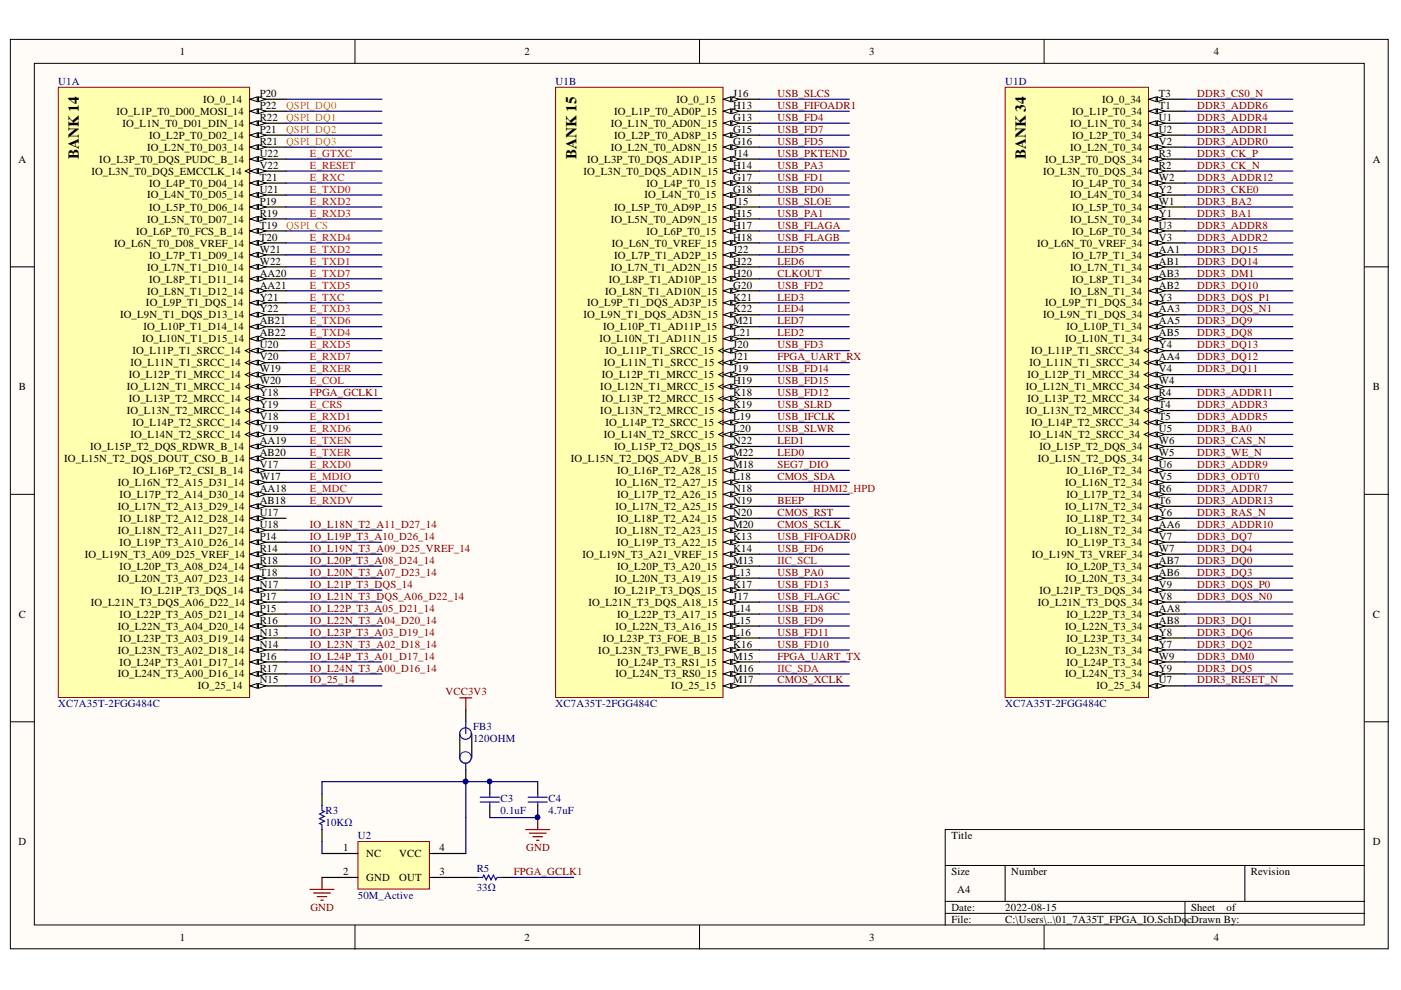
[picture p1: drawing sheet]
<svg xmlns="http://www.w3.org/2000/svg" width="297mm" height="210mm" viewBox="0 0 297 210" stroke-linecap="round" stroke-linejoin="round" font-family="sans-serif">
<defs><g id="words">
<g font-size="3.2">
<text x="16.7" y="33.7" transform="rotate(-90 16.7 33.7)">BANK 14</text>
<text x="122.2" y="33.7" transform="rotate(-90 122.2 33.7)">BANK 15</text>
<text x="217.5" y="33.7" transform="rotate(-90 217.5 33.7)">BANK 34</text>
</g>
<g font-size="2.3">
<text x="38.1" y="11.7">1</text>
<text x="111.2" y="11.7">2</text>
<text x="184.3" y="11.7">3</text>
<text x="257.4" y="11.7">4</text>
<text x="43" y="21.8">IO_0_14</text>
<text x="55.1" y="20.5">P20</text>
<text x="55.1" y="23.1">P22</text>
<text x="143.4" y="21.8">IO_0_15</text>
<text x="155.4" y="20.5">J16</text>
<text x="155.4" y="23.1">H13</text>
<text x="233.7" y="21.8">IO_0_34</text>
<text x="245.7" y="20.5">T3</text>
<text x="245.7" y="23.1">T1</text>
<text x="24.7" y="24.3">IO_L1P_T0_D00_MOSI_14</text>
<text x="26" y="26.9">IO_L1N_T0_D01_DIN_14</text>
<text x="31.6" y="29.4">IO_L2P_T0_D02_14</text>
<text x="55.1" y="25.6">R22</text>
<text x="55.1" y="28.1">P21</text>
<text x="129.5" y="26.9">IO_L1N_T0_AD0N_15</text>
<text x="130.2" y="24.3">IO_L1P_T0_AD0P_15</text>
<text x="130.2" y="29.4">IO_L2P_T0_AD8P_15</text>
<text x="155.4" y="25.6">G13</text>
<text x="155.4" y="28.1">G15</text>
<text x="226.9" y="26.9">IO_L1N_T0_34</text>
<text x="227.3" y="24.3">IO_L1P_T0_34</text>
<text x="227.3" y="29.4">IO_L2P_T0_34</text>
<text x="245.7" y="25.6">U1</text>
<text x="245.7" y="28.1">U2</text>
<text x="3.9" y="34.5">A</text>
<text x="21.1" y="34.5">IO_L3P_T0_DQS_PUDC_B_14</text>
<text x="31.2" y="31.9">IO_L2N_T0_D03_14</text>
<text x="55.1" y="30.7">R21</text>
<text x="55.1" y="33.2">U22</text>
<text x="55.1" y="35.7">V22</text>
<text x="124.5" y="34.5">IO_L3P_T0_DQS_AD1P_15</text>
<text x="129.5" y="31.9">IO_L2N_T0_AD8N_15</text>
<text x="155.4" y="30.7">G16</text>
<text x="155.4" y="33.2">J14</text>
<text x="155.4" y="35.7">H14</text>
<text x="221.6" y="34.5">IO_L3P_T0_DQS_34</text>
<text x="226.9" y="31.9">IO_L2N_T0_34</text>
<text x="245.7" y="30.7">V2</text>
<text x="245.7" y="33.2">R3</text>
<text x="245.7" y="35.7">R2</text>
<text x="291.1" y="34.5">A</text>
<text x="19.4" y="37">IO_L3N_T0_DQS_EMCCLK_14</text>
<text x="31.6" y="39.5">IO_L4P_T0_D04_14</text>
<text x="55.1" y="38.3">T21</text>
<text x="55.1" y="40.8">U21</text>
<text x="123.7" y="37">IO_L3N_T0_DQS_AD1N_15</text>
<text x="137.1" y="39.5">IO_L4P_T0_15</text>
<text x="155.4" y="38.3">G17</text>
<text x="155.4" y="40.8">G18</text>
<text x="221.2" y="37">IO_L3N_T0_DQS_34</text>
<text x="227.3" y="39.5">IO_L4P_T0_34</text>
<text x="245.7" y="38.3">W2</text>
<text x="245.7" y="40.8">Y2</text>
<text x="31.2" y="42.1">IO_L4N_T0_D05_14</text>
<text x="31.2" y="47.2">IO_L5N_T0_D07_14</text>
<text x="31.6" y="44.7">IO_L5P_T0_D06_14</text>
<text x="55.1" y="43.4">P19</text>
<text x="55.1" y="46">R19</text>
<text x="129.5" y="47.2">IO_L5N_T0_AD9N_15</text>
<text x="130.2" y="44.7">IO_L5P_T0_AD9P_15</text>
<text x="136.7" y="42.1">IO_L4N_T0_15</text>
<text x="155.4" y="43.4">J15</text>
<text x="155.4" y="46">H15</text>
<text x="226.9" y="42.1">IO_L4N_T0_34</text>
<text x="226.9" y="47.2">IO_L5N_T0_34</text>
<text x="227.3" y="44.7">IO_L5P_T0_34</text>
<text x="245.7" y="43.4">W1</text>
<text x="245.7" y="46">Y1</text>
<text x="24.2" y="52.3">IO_L6N_T0_D08_VREF_14</text>
<text x="28.8" y="49.8">IO_L6P_T0_FCS_B_14</text>
<text x="55.1" y="48.5">T19</text>
<text x="55.1" y="51">T20</text>
<text x="55.1" y="53.6">W21</text>
<text x="129.7" y="52.3">IO_L6N_T0_VREF_15</text>
<text x="137.1" y="49.8">IO_L6P_T0_15</text>
<text x="155.4" y="48.5">H17</text>
<text x="155.4" y="51">H18</text>
<text x="155.4" y="53.6">J22</text>
<text x="219.9" y="52.3">IO_L6N_T0_VREF_34</text>
<text x="227.3" y="49.8">IO_L6P_T0_34</text>
<text x="245.7" y="48.5">U3</text>
<text x="245.7" y="51">V3</text>
<text x="245.7" y="53.6">AA1</text>
<text x="31.2" y="57.4">IO_L7N_T1_D10_14</text>
<text x="31.6" y="54.8">IO_L7P_T1_D09_14</text>
<text x="31.6" y="59.9">IO_L8P_T1_D11_14</text>
<text x="55.1" y="56.1">W22</text>
<text x="55.1" y="58.6">AA20</text>
<text x="129.1" y="59.9">IO_L8P_T1_AD10P_15</text>
<text x="129.5" y="57.4">IO_L7N_T1_AD2N_15</text>
<text x="130.2" y="54.8">IO_L7P_T1_AD2P_15</text>
<text x="155.4" y="56.1">H22</text>
<text x="155.4" y="58.6">H20</text>
<text x="226.9" y="57.4">IO_L7N_T1_34</text>
<text x="227.3" y="54.8">IO_L7P_T1_34</text>
<text x="227.3" y="59.9">IO_L8P_T1_34</text>
<text x="245.7" y="56.1">AB1</text>
<text x="245.7" y="58.6">AB3</text>
<text x="31" y="65">IO_L9P_T1_DQS_14</text>
<text x="31.2" y="62.4">IO_L8N_T1_D12_14</text>
<text x="55.1" y="61.2">AA21</text>
<text x="55.1" y="63.7">Y21</text>
<text x="124.5" y="65">IO_L9P_T1_DQS_AD3P_15</text>
<text x="128.3" y="62.4">IO_L8N_T1_AD10N_15</text>
<text x="155.4" y="61.2">G20</text>
<text x="155.4" y="63.7">K21</text>
<text x="221.6" y="65">IO_L9P_T1_DQS_34</text>
<text x="226.9" y="62.4">IO_L8N_T1_34</text>
<text x="245.7" y="61.2">AB2</text>
<text x="245.7" y="63.7">Y3</text>
<text x="25.5" y="67.5">IO_L9N_T1_DQS_D13_14</text>
<text x="30.4" y="70.1">IO_L10P_T1_D14_14</text>
<text x="55.1" y="66.2">Y22</text>
<text x="55.1" y="68.8">AB21</text>
<text x="55.1" y="71.3">AB22</text>
<text x="123.7" y="67.5">IO_L9N_T1_DQS_AD3N_15</text>
<text x="127.9" y="70.1">IO_L10P_T1_AD11P_15</text>
<text x="155.4" y="66.2">K22</text>
<text x="155.4" y="68.8">M21</text>
<text x="155.4" y="71.3">L21</text>
<text x="221.2" y="67.5">IO_L9N_T1_DQS_34</text>
<text x="226.1" y="70.1">IO_L10P_T1_34</text>
<text x="245.7" y="66.2">AA3</text>
<text x="245.7" y="68.8">AA5</text>
<text x="245.7" y="71.3">AB5</text>
<text x="27.7" y="77.7">IO_L11N_T1_SRCC_14</text>
<text x="28.1" y="75.1">IO_L11P_T1_SRCC_14</text>
<text x="30.1" y="72.6">IO_L10N_T1_D15_14</text>
<text x="55.1" y="73.9">U20</text>
<text x="55.1" y="76.4">V20</text>
<text x="127.1" y="72.6">IO_L10N_T1_AD11N_15</text>
<text x="128" y="77.7">IO_L11N_T1_SRCC_15</text>
<text x="128.4" y="75.1">IO_L11P_T1_SRCC_15</text>
<text x="155.4" y="73.9">J20</text>
<text x="155.4" y="76.4">J21</text>
<text x="218.3" y="77.7">IO_L11N_T1_SRCC_34</text>
<text x="218.6" y="75.1">IO_L11P_T1_SRCC_34</text>
<text x="225.8" y="72.6">IO_L10N_T1_34</text>
<text x="245.7" y="73.9">Y4</text>
<text x="245.7" y="76.4">AA4</text>
<text x="4" y="82.7">B</text>
<text x="26.9" y="82.7">IO_L12N_T1_MRCC_14</text>
<text x="27.3" y="80.2">IO_L12P_T1_MRCC_14</text>
<text x="55.1" y="78.9">W19</text>
<text x="55.1" y="81.5">W20</text>
<text x="55.1" y="84">Y18</text>
<text x="127.3" y="82.7">IO_L12N_T1_MRCC_15</text>
<text x="127.6" y="80.2">IO_L12P_T1_MRCC_15</text>
<text x="155.4" y="78.9">J19</text>
<text x="155.4" y="81.5">H19</text>
<text x="155.4" y="84">K18</text>
<text x="217.5" y="82.7">IO_L12N_T1_MRCC_34</text>
<text x="217.9" y="80.2">IO_L12P_T1_MRCC_34</text>
<text x="245.7" y="78.9">V4</text>
<text x="245.7" y="81.5">W4</text>
<text x="245.7" y="84">R4</text>
<text x="291.1" y="82.7">B</text>
<text x="26.9" y="87.8">IO_L13N_T2_MRCC_14</text>
<text x="27.3" y="85.3">IO_L13P_T2_MRCC_14</text>
<text x="55.1" y="86.5">Y19</text>
<text x="55.1" y="89.1">V18</text>
<text x="127.3" y="87.8">IO_L13N_T2_MRCC_15</text>
<text x="127.6" y="85.3">IO_L13P_T2_MRCC_15</text>
<text x="155.4" y="86.5">K19</text>
<text x="155.4" y="89.1">L19</text>
<text x="217.5" y="87.8">IO_L13N_T2_MRCC_34</text>
<text x="217.9" y="85.3">IO_L13P_T2_MRCC_34</text>
<text x="245.7" y="86.5">T4</text>
<text x="245.7" y="89.1">T5</text>
<text x="19.1" y="95.4">IO_L15P_T2_DQS_RDWR_B_14</text>
<text x="27.7" y="92.9">IO_L14N_T2_SRCC_14</text>
<text x="28.1" y="90.3">IO_L14P_T2_SRCC_14</text>
<text x="55.1" y="91.6">V19</text>
<text x="55.1" y="94.1">AA19</text>
<text x="128" y="92.9">IO_L14N_T2_SRCC_15</text>
<text x="128.4" y="90.3">IO_L14P_T2_SRCC_15</text>
<text x="130.2" y="95.4">IO_L15P_T2_DQS_15</text>
<text x="155.4" y="91.6">L20</text>
<text x="155.4" y="94.1">N22</text>
<text x="218.3" y="92.9">IO_L14N_T2_SRCC_34</text>
<text x="218.6" y="90.3">IO_L14P_T2_SRCC_34</text>
<text x="220.4" y="95.4">IO_L15P_T2_DQS_34</text>
<text x="245.7" y="91.6">U5</text>
<text x="245.7" y="94.1">W6</text>
<text x="13.6" y="97.9">IO_L15N_T2_DQS_DOUT_CSO_B_14</text>
<text x="28.2" y="100.5">IO_L16P_T2_CSI_B_14</text>
<text x="55.1" y="96.7">AB20</text>
<text x="55.1" y="99.2">V17</text>
<text x="55.1" y="101.7">W17</text>
<text x="121" y="97.9">IO_L15N_T2_DQS_ADV_B_15</text>
<text x="130.8" y="100.5">IO_L16P_T2_A28_15</text>
<text x="155.4" y="96.7">M22</text>
<text x="155.4" y="99.2">M18</text>
<text x="155.4" y="101.7">L18</text>
<text x="220.1" y="97.9">IO_L15N_T2_DQS_34</text>
<text x="226.1" y="100.5">IO_L16P_T2_34</text>
<text x="245.7" y="96.7">W5</text>
<text x="245.7" y="99.2">U6</text>
<text x="245.7" y="101.7">V5</text>
<text x="24.9" y="103">IO_L16N_T2_A15_D31_14</text>
<text x="25.4" y="105.6">IO_L17P_T2_A14_D30_14</text>
<text x="55.1" y="104.4">AA18</text>
<text x="55.1" y="106.9">AB18</text>
<text x="130.5" y="103">IO_L16N_T2_A27_15</text>
<text x="130.8" y="105.6">IO_L17P_T2_A26_15</text>
<text x="155.4" y="104.4">N18</text>
<text x="155.4" y="106.9">N19</text>
<text x="225.8" y="103">IO_L16N_T2_34</text>
<text x="226.1" y="105.6">IO_L17P_T2_34</text>
<text x="245.7" y="104.4">R6</text>
<text x="245.7" y="106.9">T6</text>
<text x="24.9" y="108.2">IO_L17N_T2_A13_D29_14</text>
<text x="24.9" y="113.2">IO_L18N_T2_A11_D27_14</text>
<text x="25.4" y="110.7">IO_L18P_T2_A12_D28_14</text>
<text x="55.1" y="109.4">U17</text>
<text x="55.1" y="112">U18</text>
<text x="130.5" y="108.2">IO_L17N_T2_A25_15</text>
<text x="130.5" y="113.2">IO_L18N_T2_A23_15</text>
<text x="130.8" y="110.7">IO_L18P_T2_A24_15</text>
<text x="155.4" y="109.4">N20</text>
<text x="155.4" y="112">M20</text>
<text x="225.8" y="108.2">IO_L17N_T2_34</text>
<text x="225.8" y="113.2">IO_L18N_T2_34</text>
<text x="226.1" y="110.7">IO_L18P_T2_34</text>
<text x="245.7" y="109.4">Y6</text>
<text x="245.7" y="112">AA6</text>
<text x="18" y="118.3">IO_L19N_T3_A09_D25_VREF_14</text>
<text x="25.4" y="115.8">IO_L19P_T3_A10_D26_14</text>
<text x="55.1" y="114.5">P14</text>
<text x="55.1" y="117">R14</text>
<text x="55.1" y="119.6">R18</text>
<text x="123.5" y="118.3">IO_L19N_T3_A21_VREF_15</text>
<text x="130.8" y="115.8">IO_L19P_T3_A22_15</text>
<text x="155.4" y="114.5">K13</text>
<text x="155.4" y="117">K14</text>
<text x="155.4" y="119.6">M13</text>
<text x="218.8" y="118.3">IO_L19N_T3_VREF_34</text>
<text x="226.1" y="115.8">IO_L19P_T3_34</text>
<text x="245.7" y="114.5">V7</text>
<text x="245.7" y="117">W7</text>
<text x="245.7" y="119.6">AB7</text>
<text x="24.9" y="123.4">IO_L20N_T3_A07_D23_14</text>
<text x="25.4" y="120.8">IO_L20P_T3_A08_D24_14</text>
<text x="29.9" y="125.9">IO_L21P_T3_DQS_14</text>
<text x="55.1" y="122.1">T18</text>
<text x="55.1" y="124.6">N17</text>
<text x="130.2" y="125.9">IO_L21P_T3_DQS_15</text>
<text x="130.5" y="123.4">IO_L20N_T3_A19_15</text>
<text x="130.8" y="120.8">IO_L20P_T3_A20_15</text>
<text x="155.4" y="122.1">L13</text>
<text x="155.4" y="124.6">K17</text>
<text x="220.4" y="125.9">IO_L21P_T3_DQS_34</text>
<text x="225.8" y="123.4">IO_L20N_T3_34</text>
<text x="226.1" y="120.8">IO_L20P_T3_34</text>
<text x="245.7" y="122.1">AB6</text>
<text x="245.7" y="124.6">V9</text>
<text x="4" y="131">C</text>
<text x="19.3" y="128.4">IO_L21N_T3_DQS_A06_D22_14</text>
<text x="25.4" y="131">IO_L22P_T3_A05_D21_14</text>
<text x="55.1" y="127.2">P17</text>
<text x="55.1" y="129.7">P15</text>
<text x="124.7" y="128.4">IO_L21N_T3_DQS_A18_15</text>
<text x="130.8" y="131">IO_L22P_T3_A17_15</text>
<text x="155.4" y="127.2">J17</text>
<text x="155.4" y="129.7">L14</text>
<text x="220.1" y="128.4">IO_L21N_T3_DQS_34</text>
<text x="226.1" y="131">IO_L22P_T3_34</text>
<text x="245.7" y="127.2">V8</text>
<text x="245.7" y="129.7">AA8</text>
<text x="291.1" y="131">C</text>
<text x="24.9" y="133.5">IO_L22N_T3_A04_D20_14</text>
<text x="25.4" y="136">IO_L23P_T3_A03_D19_14</text>
<text x="55.1" y="132.2">R16</text>
<text x="55.1" y="134.8">N13</text>
<text x="55.1" y="137.3">N14</text>
<text x="127.8" y="136">IO_L23P_T3_FOE_B_15</text>
<text x="130.5" y="133.5">IO_L22N_T3_A16_15</text>
<text x="155.4" y="132.2">L15</text>
<text x="155.4" y="134.8">L16</text>
<text x="155.4" y="137.3">K16</text>
<text x="225.8" y="133.5">IO_L22N_T3_34</text>
<text x="226.1" y="136">IO_L23P_T3_34</text>
<text x="245.7" y="132.2">AB8</text>
<text x="245.7" y="134.8">Y8</text>
<text x="245.7" y="137.3">Y7</text>
<text x="24.9" y="138.6">IO_L23N_T3_A02_D18_14</text>
<text x="24.9" y="143.6">IO_L24N_T3_A00_D16_14</text>
<text x="25.4" y="141.1">IO_L24P_T3_A01_D17_14</text>
<text x="55.1" y="139.8">P16</text>
<text x="55.1" y="142.4">R17</text>
<text x="126.9" y="138.6">IO_L23N_T3_FWE_B_15</text>
<text x="130.5" y="143.6">IO_L24N_T3_RS0_15</text>
<text x="130.8" y="141.1">IO_L24P_T3_RS1_15</text>
<text x="155.4" y="139.8">M15</text>
<text x="155.4" y="142.4">M16</text>
<text x="225.8" y="138.6">IO_L23N_T3_34</text>
<text x="225.8" y="143.6">IO_L24N_T3_34</text>
<text x="226.1" y="141.1">IO_L24P_T3_34</text>
<text x="245.7" y="139.8">W9</text>
<text x="245.7" y="142.4">Y9</text>
<text x="41.9" y="146.2">IO_25_14</text>
<text x="55.1" y="144.9">N15</text>
<text x="142.3" y="146.2">IO_25_15</text>
<text x="155.4" y="144.9">M17</text>
<text x="232.5" y="146.2">IO_25_34</text>
<text x="245.7" y="144.9">U7</text>
<text x="3.9" y="179.2">D</text>
<text x="201.7" y="177.9">Title</text>
<text x="291.1" y="179.2">D</text>
<text x="72.7" y="180.5">1</text>
<text x="72.7" y="185.6">2</text>
<text x="77.6" y="181.8">NC</text>
<text x="84.7" y="181.8">VCC</text>
<text x="93.2" y="185.6">3</text>
<text x="93.2" y="180.5">4</text>
<text x="201.7" y="185.6">Size</text>
<text x="214.4" y="185.6">Number</text>
<text x="265.2" y="185.6">Revision</text>
<text x="77.6" y="186.8">GND</text>
<text x="84.7" y="186.8">OUT</text>
<text x="203" y="189.4">A4</text>
<text x="201.7" y="193.2">Date:</text>
<text x="201.7" y="195.7">File:</text>
<text x="213.1" y="193.2">2022-08-15</text>
<text x="213.1" y="195.7">C:\Users\..\01_7A35T_FPGA_IO.SchDo</text>
<text x="251.7" y="195.7">cDrawn By:</text>
<text x="252.5" y="193.2">Sheet</text>
<text x="260.1" y="193.2">of</text>
<text x="38.1" y="199.5">1</text>
<text x="111.2" y="199.5">2</text>
<text x="184.3" y="199.5">3</text>
<text x="257.4" y="199.5">4</text>
</g>
<g font-size="2.3" fill="#000080">
<text x="12.3" y="18">U1A</text>
<text x="117.8" y="18">U1B</text>
<text x="213.1" y="18">U1D</text>
<text x="12.3" y="150">XC7A35T-2FGG484C</text>
<text x="117.8" y="150">XC7A35T-2FGG484C</text>
<text x="213.1" y="150">XC7A35T-2FGG484C</text>
<text x="100.3" y="154.8">FB3</text>
<text x="100.3" y="157.3">120OHM</text>
<text x="69" y="172.6">R3</text>
<text x="106.1" y="172.6">0.1uF</text>
<text x="106.1" y="170.1">C3</text>
<text x="116.3" y="172.6">4.7uF</text>
<text x="116.3" y="170.1">C4</text>
<text x="69" y="175.2">10KΩ</text>
<text x="75.9" y="177.9">U2</text>
<text x="101.1" y="184.8">R5</text>
<text x="75.9" y="190.6">50M_Active</text>
<text x="101.1" y="188.8">33Ω</text>
</g>
<g font-size="2.3" fill="#fd8300">
<text x="60.6" y="23.1">QSPI_DQ0</text>
<text x="60.6" y="25.6">QSPI_DQ1</text>
<text x="60.6" y="28.1">QSPI_DQ2</text>
<text x="60.6" y="30.7">QSPI_DQ3</text>
<text x="60.6" y="48.5">QSPI_CS</text>
</g>
<g font-size="2.3" fill="#800000">
<text x="164.8" y="23.1">USB_FIFOADR1</text>
<text x="164.8" y="20.5">USB_SLCS</text>
<text x="253.8" y="23.1">DDR3_ADDR6</text>
<text x="253.8" y="20.5">DDR3_CS0_N</text>
<text x="164.8" y="25.6">USB_FD4</text>
<text x="164.8" y="28.1">USB_FD7</text>
<text x="253.8" y="28.1">DDR3_ADDR1</text>
<text x="253.8" y="25.6">DDR3_ADDR4</text>
<text x="164.8" y="35.7">USB_PA3</text>
<text x="164.8" y="33.2">USB_PKTEND</text>
<text x="164.8" y="30.7">USB_FD5</text>
<text x="253.8" y="30.7">DDR3_ADDR0</text>
<text x="253.8" y="33.2">DDR3_CK_P</text>
<text x="253.8" y="35.7">DDR3_CK_N</text>
<text x="164.8" y="40.8">USB_FD0</text>
<text x="164.8" y="38.3">USB_FD1</text>
<text x="253.8" y="38.3">DDR3_ADDR12</text>
<text x="253.8" y="40.8">DDR3_CKE0</text>
<text x="164.8" y="46">USB_PA1</text>
<text x="164.8" y="43.4">USB_SLOE</text>
<text x="253.8" y="46">DDR3_BA1</text>
<text x="253.8" y="43.4">DDR3_BA2</text>
<text x="164.8" y="48.5">USB_FLAGA</text>
<text x="164.8" y="51">USB_FLAGB</text>
<text x="164.8" y="53.6">LED5</text>
<text x="253.8" y="53.6">DDR3_DQ15</text>
<text x="253.8" y="51">DDR3_ADDR2</text>
<text x="253.8" y="48.5">DDR3_ADDR8</text>
<text x="164.8" y="58.6">CLKOUT</text>
<text x="164.8" y="56.1">LED6</text>
<text x="253.8" y="56.1">DDR3_DQ14</text>
<text x="253.8" y="58.6">DDR3_DM1</text>
<text x="164.8" y="61.2">USB_FD2</text>
<text x="164.8" y="63.7">LED3</text>
<text x="253.8" y="61.2">DDR3_DQ10</text>
<text x="253.8" y="63.7">DDR3_DQS_P1</text>
<text x="164.8" y="71.3">LED2</text>
<text x="164.8" y="66.2">LED4</text>
<text x="164.8" y="68.8">LED7</text>
<text x="253.8" y="71.3">DDR3_DQ8</text>
<text x="253.8" y="68.8">DDR3_DQ9</text>
<text x="253.8" y="66.2">DDR3_DQS_N1</text>
<text x="164.8" y="73.9">USB_FD3</text>
<text x="164.8" y="76.4">FPGA_UART_RX</text>
<text x="253.8" y="76.4">DDR3_DQ12</text>
<text x="253.8" y="73.9">DDR3_DQ13</text>
<text x="65.7" y="84">FPGA_GCLK1</text>
<text x="164.8" y="81.5">USB_FD15</text>
<text x="164.8" y="78.9">USB_FD14</text>
<text x="164.8" y="84">USB_FD12</text>
<text x="253.8" y="78.9">DDR3_DQ11</text>
<text x="253.8" y="84">DDR3_ADDR11</text>
<text x="164.8" y="89.1">USB_IFCLK</text>
<text x="164.8" y="86.5">USB_SLRD</text>
<text x="253.8" y="86.5">DDR3_ADDR3</text>
<text x="253.8" y="89.1">DDR3_ADDR5</text>
<text x="164.8" y="91.6">USB_SLWR</text>
<text x="164.8" y="94.1">LED1</text>
<text x="253.8" y="94.1">DDR3_CAS_N</text>
<text x="253.8" y="91.6">DDR3_BA0</text>
<text x="164.8" y="96.7">LED0</text>
<text x="164.8" y="101.7">CMOS_SDA</text>
<text x="164.8" y="99.2">SEG7_DIO</text>
<text x="253.8" y="101.7">DDR3_ODT0</text>
<text x="253.8" y="99.2">DDR3_ADDR9</text>
<text x="253.8" y="96.7">DDR3_WE_N</text>
<text x="164.8" y="106.9">BEEP</text>
<text x="253.8" y="104.4">DDR3_ADDR7</text>
<text x="253.8" y="106.9">DDR3_ADDR13</text>
<text x="65.7" y="112">IO_L18N_T2_A11_D27_14</text>
<text x="164.8" y="109.4">CMOS_RST</text>
<text x="164.8" y="112">CMOS_SCLK</text>
<text x="253.8" y="112">DDR3_ADDR10</text>
<text x="253.8" y="109.4">DDR3_RAS_N</text>
<text x="65.7" y="114.5">IO_L19P_T3_A10_D26_14</text>
<text x="65.7" y="117">IO_L19N_T3_A09_D25_VREF_14</text>
<text x="65.7" y="119.6">IO_L20P_T3_A08_D24_14</text>
<text x="164.8" y="114.5">USB_FIFOADR0</text>
<text x="164.8" y="117">USB_FD6</text>
<text x="253.8" y="119.6">DDR3_DQ0</text>
<text x="253.8" y="117">DDR3_DQ4</text>
<text x="253.8" y="114.5">DDR3_DQ7</text>
<text x="65.7" y="124.6">IO_L21P_T3_DQS_14</text>
<text x="65.7" y="122.1">IO_L20N_T3_A07_D23_14</text>
<text x="164.8" y="124.6">USB_FD13</text>
<text x="164.8" y="122.1">USB_PA0</text>
<text x="253.8" y="122.1">DDR3_DQ3</text>
<text x="253.8" y="124.6">DDR3_DQS_P0</text>
<text x="65.7" y="127.2">IO_L21N_T3_DQS_A06_D22_14</text>
<text x="65.7" y="129.7">IO_L22P_T3_A05_D21_14</text>
<text x="164.8" y="129.7">USB_FD8</text>
<text x="164.8" y="127.2">USB_FLAGC</text>
<text x="253.8" y="127.2">DDR3_DQS_N0</text>
<text x="65.7" y="134.8">IO_L23P_T3_A03_D19_14</text>
<text x="65.7" y="132.2">IO_L22N_T3_A04_D20_14</text>
<text x="65.7" y="137.3">IO_L23N_T3_A02_D18_14</text>
<text x="164.8" y="137.3">USB_FD10</text>
<text x="164.8" y="134.8">USB_FD11</text>
<text x="164.8" y="132.2">USB_FD9</text>
<text x="253.8" y="132.2">DDR3_DQ1</text>
<text x="253.8" y="137.3">DDR3_DQ2</text>
<text x="253.8" y="134.8">DDR3_DQ6</text>
<text x="65.7" y="142.4">IO_L24N_T3_A00_D16_14</text>
<text x="65.7" y="139.8">IO_L24P_T3_A01_D17_14</text>
<text x="164.8" y="139.8">FPGA_UART_TX</text>
<text x="253.8" y="142.4">DDR3_DQ5</text>
<text x="253.8" y="139.8">DDR3_DM0</text>
<text x="65.7" y="144.9">IO_25_14</text>
<text x="94.5" y="147.4">VCC3V3</text>
<text x="164.8" y="144.9">CMOS_XCLK</text>
<text x="253.8" y="144.9">DDR3_RESET_N</text>
<text x="108.9" y="185.6">FPGA_GCLK1</text>
<text x="111.6" y="180.5">GND</text>
<text x="65.8" y="193.2">GND</text>
</g>
<g font-size="2.3" fill="#f00">
<text x="65.7" y="35.7">E_RESET</text>
<text x="65.7" y="33.2">E_GTXC</text>
<text x="65.7" y="40.8">E_TXD0</text>
<text x="65.7" y="38.3">E_RXC</text>
<text x="65.7" y="46">E_RXD3</text>
<text x="65.7" y="43.4">E_RXD2</text>
<text x="65.7" y="53.6">E_TXD2</text>
<text x="65.7" y="51">E_RXD4</text>
<text x="65.7" y="58.6">E_TXD7</text>
<text x="65.7" y="56.1">E_TXD1</text>
<text x="65.7" y="61.2">E_TXD5</text>
<text x="65.7" y="63.7">E_TXC</text>
<text x="65.7" y="68.8">E_TXD6</text>
<text x="65.7" y="71.3">E_TXD4</text>
<text x="65.7" y="66.2">E_TXD3</text>
<text x="65.7" y="76.4">E_RXD7</text>
<text x="65.7" y="73.9">E_RXD5</text>
<text x="65.7" y="81.5">E_COL</text>
<text x="65.7" y="78.9">E_RXER</text>
<text x="65.7" y="86.5">E_CRS</text>
<text x="65.7" y="89.1">E_RXD1</text>
<text x="65.7" y="91.6">E_RXD6</text>
<text x="65.7" y="94.1">E_TXEN</text>
<text x="65.7" y="96.7">E_TXER</text>
<text x="65.7" y="101.7">E_MDIO</text>
<text x="65.7" y="99.2">E_RXD0</text>
<text x="65.7" y="104.4">E_MDC</text>
<text x="65.7" y="106.9">E_RXDV</text>
<text x="164.8" y="119.6">IIC_SCL</text>
<text x="164.8" y="142.4">IIC_SDA</text>
</g>
<text font-size="2.3" fill="#bf0000" x="172.4" y="104.4">HDMI2_HPD</text>
</g></defs>
<g fill="#fffcf8" stroke="#000" stroke-width=".21">
<path d="M2.2 8.4h292.1v192.8h-292.1z"/>
<path d="M7.3 13.4h281.9v182.7h-281.9z"/>
</g>
<g fill="none" stroke="#000" stroke-width=".21">
<path d="M75.3 8.4v5M148.3 8.4v5M221.4 8.4v5M2.2 56.6h5.1M289.3 56.6h5.1M2.2 104.8h5.1M289.3 104.8h5.1M2.2 153h5.1M289.3 153h5.1M289.3 175.9h-88.9v20.3M75.3 196.2v5.1M148.3 196.2v5.1"/>
<path d="M200.4 183.5h88.9M200.4 191.1h88.9M200.4 193.7h88.9M213.1 183.5v7.6M221.4 196.2v5.1M251.2 191.1v5.1M263.9 183.5v7.6"/>
</g>
<path d="M12.4 18.5h40.5v129.4h-40.5z" fill="#ffffb0" stroke="#800000" stroke-width=".21"/>
<path d="M53 21h7.6" fill="none" stroke="#000" stroke-width=".25"/>
<path d="M53 21l1.5-.5v1.1z" fill="#fffcf8"/>
<path d="M53 21l1.5-.5v1.1z" fill="none" stroke="#000" stroke-width=".21"/>
<path d="M54.8 20.5l1.5 .5-1.5 .6z" fill="#fffcf8"/>
<path d="M54.8 20.5l1.5 .5-1.5 .6z" fill="none" stroke="#000" stroke-width=".21"/>
<path d="M53 23.6h7.6" fill="none" stroke="#000" stroke-width=".25"/>
<path d="M53 23.6l1.5-.5v1z" fill="#fffcf8"/>
<path d="M53 23.6l1.5-.5v1z" fill="none" stroke="#000" stroke-width=".21"/>
<path d="M54.8 23.1l1.5 .5-1.5 .5z" fill="#fffcf8"/>
<path d="M54.8 23.1l1.5 .5-1.5 .5z" fill="none" stroke="#000" stroke-width=".21"/>
<path d="M53 26.1h7.6" fill="none" stroke="#000" stroke-width=".25"/>
<path d="M53 26.1l1.5-.5v1z" fill="#fffcf8"/>
<path d="M53 26.1l1.5-.5v1z" fill="none" stroke="#000" stroke-width=".21"/>
<path d="M54.8 25.6l1.5 .5-1.5 .5z" fill="#fffcf8"/>
<path d="M54.8 25.6l1.5 .5-1.5 .5z" fill="none" stroke="#000" stroke-width=".21"/>
<path d="M53 28.7h7.6" fill="none" stroke="#000" stroke-width=".25"/>
<path d="M53 28.7l1.5-.5v1z" fill="#fffcf8"/>
<path d="M53 28.7l1.5-.5v1z" fill="none" stroke="#000" stroke-width=".21"/>
<path d="M54.8 28.2l1.5 .5-1.5 .5z" fill="#fffcf8"/>
<path d="M54.8 28.2l1.5 .5-1.5 .5z" fill="none" stroke="#000" stroke-width=".21"/>
<path d="M53 31.2h7.6" fill="none" stroke="#000" stroke-width=".25"/>
<path d="M53 31.2l1.5-.5v1z" fill="#fffcf8"/>
<path d="M53 31.2l1.5-.5v1z" fill="none" stroke="#000" stroke-width=".21"/>
<path d="M54.8 30.7l1.5 .5-1.5 .5z" fill="#fffcf8"/>
<path d="M54.8 30.7l1.5 .5-1.5 .5z" fill="none" stroke="#000" stroke-width=".21"/>
<path d="M53 33.7h7.6" fill="none" stroke="#000" stroke-width=".25"/>
<path d="M53 33.7l1.5-.5v1z" fill="#fffcf8"/>
<path d="M53 33.7l1.5-.5v1z" fill="none" stroke="#000" stroke-width=".21"/>
<path d="M54.8 33.2l1.5 .5-1.5 .5z" fill="#fffcf8"/>
<path d="M53 35.8l-1 .5 1 .5M54.8 33.2l1.5 .5-1.5 .5z" fill="none" stroke="#000" stroke-width=".21"/>
<path d="M53 36.3h7.6" fill="none" stroke="#000" stroke-width=".25"/>
<path d="M53 36.3l1.5-.5v1z" fill="#fffcf8"/>
<path d="M53 36.3l1.5-.5v1z" fill="none" stroke="#000" stroke-width=".21"/>
<path d="M54.8 35.8l1.5 .5-1.5 .5z" fill="#fffcf8"/>
<path d="M54.8 35.8l1.5 .5-1.5 .5z" fill="none" stroke="#000" stroke-width=".21"/>
<path d="M53 38.8h7.6" fill="none" stroke="#000" stroke-width=".25"/>
<path d="M53 38.8l1.5-.5v1z" fill="#fffcf8"/>
<path d="M53 38.8l1.5-.5v1z" fill="none" stroke="#000" stroke-width=".21"/>
<path d="M54.8 38.3l1.5 .5-1.5 .5z" fill="#fffcf8"/>
<path d="M54.8 38.3l1.5 .5-1.5 .5z" fill="none" stroke="#000" stroke-width=".21"/>
<path d="M53 41.4h7.6" fill="none" stroke="#000" stroke-width=".25"/>
<path d="M53 41.4l1.5-.6v1.1z" fill="#fffcf8"/>
<path d="M53 41.4l1.5-.6v1.1z" fill="none" stroke="#000" stroke-width=".21"/>
<path d="M54.8 40.8l1.5 .6-1.5 .5z" fill="#fffcf8"/>
<path d="M54.8 40.8l1.5 .6-1.5 .5z" fill="none" stroke="#000" stroke-width=".21"/>
<path d="M53 43.9h7.6" fill="none" stroke="#000" stroke-width=".25"/>
<path d="M53 43.9l1.5-.5v1z" fill="#fffcf8"/>
<path d="M53 43.9l1.5-.5v1z" fill="none" stroke="#000" stroke-width=".21"/>
<path d="M54.8 43.4l1.5 .5-1.5 .5z" fill="#fffcf8"/>
<path d="M54.8 43.4l1.5 .5-1.5 .5z" fill="none" stroke="#000" stroke-width=".21"/>
<path d="M53 46.4h7.6" fill="none" stroke="#000" stroke-width=".25"/>
<path d="M53 46.4l1.5-.5v1z" fill="#fffcf8"/>
<path d="M53 46.4l1.5-.5v1z" fill="none" stroke="#000" stroke-width=".21"/>
<path d="M54.8 45.9l1.5 .5-1.5 .5z" fill="#fffcf8"/>
<path d="M54.8 45.9l1.5 .5-1.5 .5z" fill="none" stroke="#000" stroke-width=".21"/>
<path d="M53 49h7.6" fill="none" stroke="#000" stroke-width=".25"/>
<path d="M53 49l1.5-.5v1z" fill="#fffcf8"/>
<path d="M53 49l1.5-.5v1z" fill="none" stroke="#000" stroke-width=".21"/>
<path d="M54.8 48.5l1.5 .5-1.5 .5z" fill="#fffcf8"/>
<path d="M54.8 48.5l1.5 .5-1.5 .5z" fill="none" stroke="#000" stroke-width=".21"/>
<path d="M53 51.5h7.6" fill="none" stroke="#000" stroke-width=".25"/>
<path d="M53 51.5l1.5-.5v1z" fill="#fffcf8"/>
<path d="M53 51.5l1.5-.5v1z" fill="none" stroke="#000" stroke-width=".21"/>
<path d="M54.8 51l1.5 .5-1.5 .5z" fill="#fffcf8"/>
<path d="M54.8 51l1.5 .5-1.5 .5z" fill="none" stroke="#000" stroke-width=".21"/>
<path d="M53 54h7.6" fill="none" stroke="#000" stroke-width=".25"/>
<path d="M53 54l1.5-.5v1z" fill="#fffcf8"/>
<path d="M53 54l1.5-.5v1z" fill="none" stroke="#000" stroke-width=".21"/>
<path d="M54.8 53.5l1.5 .5-1.5 .5z" fill="#fffcf8"/>
<path d="M54.8 53.5l1.5 .5-1.5 .5z" fill="none" stroke="#000" stroke-width=".21"/>
<path d="M53 56.6h7.6" fill="none" stroke="#000" stroke-width=".25"/>
<path d="M53 56.6l1.5-.5v1z" fill="#fffcf8"/>
<path d="M53 56.6l1.5-.5v1z" fill="none" stroke="#000" stroke-width=".21"/>
<path d="M54.8 56.1l1.5 .5-1.5 .5z" fill="#fffcf8"/>
<path d="M54.8 56.1l1.5 .5-1.5 .5z" fill="none" stroke="#000" stroke-width=".21"/>
<path d="M53 59.1h7.6" fill="none" stroke="#000" stroke-width=".25"/>
<path d="M53 59.1l1.5-.5v1z" fill="#fffcf8"/>
<path d="M53 59.1l1.5-.5v1z" fill="none" stroke="#000" stroke-width=".21"/>
<path d="M54.8 58.6l1.5 .5-1.5 .5z" fill="#fffcf8"/>
<path d="M54.8 58.6l1.5 .5-1.5 .5z" fill="none" stroke="#000" stroke-width=".21"/>
<path d="M53 61.7h7.6" fill="none" stroke="#000" stroke-width=".25"/>
<path d="M53 61.7l1.5-.6v1.1z" fill="#fffcf8"/>
<path d="M53 61.7l1.5-.6v1.1z" fill="none" stroke="#000" stroke-width=".21"/>
<path d="M54.8 61.1l1.5 .6-1.5 .5z" fill="#fffcf8"/>
<path d="M54.8 61.1l1.5 .6-1.5 .5z" fill="none" stroke="#000" stroke-width=".21"/>
<path d="M53 64.2h7.6" fill="none" stroke="#000" stroke-width=".25"/>
<path d="M53 64.2l1.5-.5v1z" fill="#fffcf8"/>
<path d="M53 64.2l1.5-.5v1z" fill="none" stroke="#000" stroke-width=".21"/>
<path d="M54.8 63.7l1.5 .5-1.5 .5z" fill="#fffcf8"/>
<path d="M54.8 63.7l1.5 .5-1.5 .5z" fill="none" stroke="#000" stroke-width=".21"/>
<path d="M53 66.7h7.6" fill="none" stroke="#000" stroke-width=".25"/>
<path d="M53 66.7l1.5-.5v1z" fill="#fffcf8"/>
<path d="M53 66.7l1.5-.5v1z" fill="none" stroke="#000" stroke-width=".21"/>
<path d="M54.8 66.2l1.5 .5-1.5 .5z" fill="#fffcf8"/>
<path d="M54.8 66.2l1.5 .5-1.5 .5z" fill="none" stroke="#000" stroke-width=".21"/>
<path d="M53 69.3h7.6" fill="none" stroke="#000" stroke-width=".25"/>
<path d="M53 69.3l1.5-.5v1z" fill="#fffcf8"/>
<path d="M53 69.3l1.5-.5v1z" fill="none" stroke="#000" stroke-width=".21"/>
<path d="M54.8 68.8l1.5 .5-1.5 .5z" fill="#fffcf8"/>
<path d="M54.8 68.8l1.5 .5-1.5 .5z" fill="none" stroke="#000" stroke-width=".21"/>
<path d="M53 71.8h7.6" fill="none" stroke="#000" stroke-width=".25"/>
<path d="M53 71.8l1.5-.5v1z" fill="#fffcf8"/>
<path d="M53 71.8l1.5-.5v1z" fill="none" stroke="#000" stroke-width=".21"/>
<path d="M54.8 71.3l1.5 .5-1.5 .5z" fill="#fffcf8"/>
<path d="M53 73.8l-1 .5 1 .6M54.8 71.3l1.5 .5-1.5 .5z" fill="none" stroke="#000" stroke-width=".21"/>
<path d="M53 74.3h7.6" fill="none" stroke="#000" stroke-width=".25"/>
<path d="M53 74.3l1.5-.5v1.1z" fill="#fffcf8"/>
<path d="M53 74.3l1.5-.5v1.1z" fill="none" stroke="#000" stroke-width=".21"/>
<path d="M54.8 73.8l1.5 .5-1.5 .6z" fill="#fffcf8"/>
<path d="M53 76.4l-1 .5 1 .5M54.8 73.8l1.5 .5-1.5 .6z" fill="none" stroke="#000" stroke-width=".21"/>
<path d="M53 76.9h7.6" fill="none" stroke="#000" stroke-width=".25"/>
<path d="M53 76.9l1.5-.5v1z" fill="#fffcf8"/>
<path d="M53 76.9l1.5-.5v1z" fill="none" stroke="#000" stroke-width=".21"/>
<path d="M54.8 76.4l1.5 .5-1.5 .5z" fill="#fffcf8"/>
<path d="M53 78.9l-1 .5 1 .5M54.8 76.4l1.5 .5-1.5 .5z" fill="none" stroke="#000" stroke-width=".21"/>
<path d="M53 79.4h7.6" fill="none" stroke="#000" stroke-width=".25"/>
<path d="M53 79.4l1.5-.5v1z" fill="#fffcf8"/>
<path d="M53 79.4l1.5-.5v1z" fill="none" stroke="#000" stroke-width=".21"/>
<path d="M54.8 78.9l1.5 .5-1.5 .5z" fill="#fffcf8"/>
<path d="M54.8 78.9l1.5 .5-1.5 .5zM53 81.5l-1 .5 1 .5" fill="none" stroke="#000" stroke-width=".21"/>
<path d="M53 82h7.6" fill="none" stroke="#000" stroke-width=".25"/>
<path d="M53 82l1.5-.5v1z" fill="#fffcf8"/>
<path d="M53 82l1.5-.5v1z" fill="none" stroke="#000" stroke-width=".21"/>
<path d="M54.8 81.5l1.5 .5-1.5 .5z" fill="#fffcf8"/>
<path d="M53 84l-1 .5 1 .5M54.8 81.5l1.5 .5-1.5 .5z" fill="none" stroke="#000" stroke-width=".21"/>
<path d="M53 84.5h7.6" fill="none" stroke="#000" stroke-width=".25"/>
<path d="M53 84.5l1.5-.5v1z" fill="#fffcf8"/>
<path d="M53 84.5l1.5-.5v1z" fill="none" stroke="#000" stroke-width=".21"/>
<path d="M54.8 84l1.5 .5-1.5 .5z" fill="#fffcf8"/>
<path d="M53 86.5l-1 .5 1 .5M54.8 84l1.5 .5-1.5 .5z" fill="none" stroke="#000" stroke-width=".21"/>
<path d="M53 87h7.6" fill="none" stroke="#000" stroke-width=".25"/>
<path d="M53 87l1.5-.5v1z" fill="#fffcf8"/>
<path d="M53 87l1.5-.5v1z" fill="none" stroke="#000" stroke-width=".21"/>
<path d="M54.8 86.5l1.5 .5-1.5 .5z" fill="#fffcf8"/>
<path d="M53 89.1l-1 .5 1 .5M54.8 86.5l1.5 .5-1.5 .5z" fill="none" stroke="#000" stroke-width=".21"/>
<path d="M53 89.6h7.6" fill="none" stroke="#000" stroke-width=".25"/>
<path d="M53 89.6l1.5-.5v1z" fill="#fffcf8"/>
<path d="M53 89.6l1.5-.5v1z" fill="none" stroke="#000" stroke-width=".21"/>
<path d="M54.8 89.1l1.5 .5-1.5 .5z" fill="#fffcf8"/>
<path d="M53 91.6l-1 .5 1 .5M54.8 89.1l1.5 .5-1.5 .5z" fill="none" stroke="#000" stroke-width=".21"/>
<path d="M53 92.1h7.6" fill="none" stroke="#000" stroke-width=".25"/>
<path d="M53 92.1l1.5-.5v1z" fill="#fffcf8"/>
<path d="M53 92.1l1.5-.5v1z" fill="none" stroke="#000" stroke-width=".21"/>
<path d="M54.8 91.6l1.5 .5-1.5 .5z" fill="#fffcf8"/>
<path d="M54.8 91.6l1.5 .5-1.5 .5z" fill="none" stroke="#000" stroke-width=".21"/>
<path d="M53 94.7h7.6" fill="none" stroke="#000" stroke-width=".25"/>
<path d="M53 94.7l1.5-.6v1.1z" fill="#fffcf8"/>
<path d="M53 94.7l1.5-.6v1.1z" fill="none" stroke="#000" stroke-width=".21"/>
<path d="M54.8 94.1l1.5 .6-1.5 .5z" fill="#fffcf8"/>
<path d="M54.8 94.1l1.5 .6-1.5 .5z" fill="none" stroke="#000" stroke-width=".21"/>
<path d="M53 97.2h7.6" fill="none" stroke="#000" stroke-width=".25"/>
<path d="M53 97.2l1.5-.5v1z" fill="#fffcf8"/>
<path d="M53 97.2l1.5-.5v1z" fill="none" stroke="#000" stroke-width=".21"/>
<path d="M54.8 96.7l1.5 .5-1.5 .5z" fill="#fffcf8"/>
<path d="M54.8 96.7l1.5 .5-1.5 .5z" fill="none" stroke="#000" stroke-width=".21"/>
<path d="M53 99.7h7.6" fill="none" stroke="#000" stroke-width=".25"/>
<path d="M53 99.7l1.5-.5v1z" fill="#fffcf8"/>
<path d="M53 99.7l1.5-.5v1z" fill="none" stroke="#000" stroke-width=".21"/>
<path d="M54.8 99.2l1.5 .5-1.5 .5z" fill="#fffcf8"/>
<path d="M54.8 99.2l1.5 .5-1.5 .5z" fill="none" stroke="#000" stroke-width=".21"/>
<path d="M53 102.3h7.6" fill="none" stroke="#000" stroke-width=".25"/>
<path d="M53 102.3l1.5-.5v1z" fill="#fffcf8"/>
<path d="M53 102.3l1.5-.5v1z" fill="none" stroke="#000" stroke-width=".21"/>
<path d="M54.8 101.8l1.5 .5-1.5 .5z" fill="#fffcf8"/>
<path d="M54.8 101.8l1.5 .5-1.5 .5z" fill="none" stroke="#000" stroke-width=".21"/>
<path d="M53 104.8h7.6" fill="none" stroke="#000" stroke-width=".25"/>
<path d="M53 104.8l1.5-.5v1z" fill="#fffcf8"/>
<path d="M53 104.8l1.5-.5v1z" fill="none" stroke="#000" stroke-width=".21"/>
<path d="M54.8 104.3l1.5 .5-1.5 .5z" fill="#fffcf8"/>
<path d="M54.8 104.3l1.5 .5-1.5 .5z" fill="none" stroke="#000" stroke-width=".21"/>
<path d="M53 107.3h7.6" fill="none" stroke="#000" stroke-width=".25"/>
<path d="M53 107.3l1.5-.5v1.1z" fill="#fffcf8"/>
<path d="M53 107.3l1.5-.5v1.1z" fill="none" stroke="#000" stroke-width=".21"/>
<path d="M54.8 106.8l1.5 .5-1.5 .6z" fill="#fffcf8"/>
<path d="M54.8 106.8l1.5 .5-1.5 .6z" fill="none" stroke="#000" stroke-width=".21"/>
<path d="M53 109.9h7.6" fill="none" stroke="#000" stroke-width=".25"/>
<path d="M53 109.9l1.5-.5v1z" fill="#fffcf8"/>
<path d="M53 109.9l1.5-.5v1z" fill="none" stroke="#000" stroke-width=".21"/>
<path d="M54.8 109.4l1.5 .5-1.5 .5z" fill="#fffcf8"/>
<path d="M54.8 109.4l1.5 .5-1.5 .5z" fill="none" stroke="#000" stroke-width=".21"/>
<path d="M53 112.4h7.6" fill="none" stroke="#000" stroke-width=".25"/>
<path d="M53 112.4l1.5-.5v1z" fill="#fffcf8"/>
<path d="M53 112.4l1.5-.5v1z" fill="none" stroke="#000" stroke-width=".21"/>
<path d="M54.8 111.9l1.5 .5-1.5 .5z" fill="#fffcf8"/>
<path d="M54.8 111.9l1.5 .5-1.5 .5z" fill="none" stroke="#000" stroke-width=".21"/>
<path d="M53 115h7.6" fill="none" stroke="#000" stroke-width=".25"/>
<path d="M53 115l1.5-.5v1z" fill="#fffcf8"/>
<path d="M53 115l1.5-.5v1z" fill="none" stroke="#000" stroke-width=".21"/>
<path d="M54.8 114.5l1.5 .5-1.5 .5z" fill="#fffcf8"/>
<path d="M54.8 114.5l1.5 .5-1.5 .5z" fill="none" stroke="#000" stroke-width=".21"/>
<path d="M53 117.5h7.6" fill="none" stroke="#000" stroke-width=".25"/>
<path d="M53 117.5l1.5-.5v1z" fill="#fffcf8"/>
<path d="M53 117.5l1.5-.5v1z" fill="none" stroke="#000" stroke-width=".21"/>
<path d="M54.8 117l1.5 .5-1.5 .5z" fill="#fffcf8"/>
<path d="M54.8 117l1.5 .5-1.5 .5z" fill="none" stroke="#000" stroke-width=".21"/>
<path d="M53 120h7.6" fill="none" stroke="#000" stroke-width=".25"/>
<path d="M53 120l1.5-.5v1z" fill="#fffcf8"/>
<path d="M53 120l1.5-.5v1z" fill="none" stroke="#000" stroke-width=".21"/>
<path d="M54.8 119.5l1.5 .5-1.5 .5z" fill="#fffcf8"/>
<path d="M54.8 119.5l1.5 .5-1.5 .5z" fill="none" stroke="#000" stroke-width=".21"/>
<path d="M53 122.6h7.6" fill="none" stroke="#000" stroke-width=".25"/>
<path d="M53 122.6l1.5-.5v1z" fill="#fffcf8"/>
<path d="M53 122.6l1.5-.5v1z" fill="none" stroke="#000" stroke-width=".21"/>
<path d="M54.8 122.1l1.5 .5-1.5 .5z" fill="#fffcf8"/>
<path d="M54.8 122.1l1.5 .5-1.5 .5z" fill="none" stroke="#000" stroke-width=".21"/>
<path d="M53 125.1h7.6" fill="none" stroke="#000" stroke-width=".25"/>
<path d="M53 125.1l1.5-.5v1z" fill="#fffcf8"/>
<path d="M53 125.1l1.5-.5v1z" fill="none" stroke="#000" stroke-width=".21"/>
<path d="M54.8 124.6l1.5 .5-1.5 .5z" fill="#fffcf8"/>
<path d="M54.8 124.6l1.5 .5-1.5 .5z" fill="none" stroke="#000" stroke-width=".21"/>
<path d="M53 127.7h7.6" fill="none" stroke="#000" stroke-width=".25"/>
<path d="M53 127.7l1.5-.6v1.1z" fill="#fffcf8"/>
<path d="M53 127.7l1.5-.6v1.1z" fill="none" stroke="#000" stroke-width=".21"/>
<path d="M54.8 127.1l1.5 .6-1.5 .5z" fill="#fffcf8"/>
<path d="M54.8 127.1l1.5 .6-1.5 .5z" fill="none" stroke="#000" stroke-width=".21"/>
<path d="M53 130.2h7.6" fill="none" stroke="#000" stroke-width=".25"/>
<path d="M53 130.2l1.5-.5v1z" fill="#fffcf8"/>
<path d="M53 130.2l1.5-.5v1z" fill="none" stroke="#000" stroke-width=".21"/>
<path d="M54.8 129.7l1.5 .5-1.5 .5z" fill="#fffcf8"/>
<path d="M54.8 129.7l1.5 .5-1.5 .5z" fill="none" stroke="#000" stroke-width=".21"/>
<path d="M53 132.7h7.6" fill="none" stroke="#000" stroke-width=".25"/>
<path d="M53 132.7l1.5-.5v1z" fill="#fffcf8"/>
<path d="M53 132.7l1.5-.5v1z" fill="none" stroke="#000" stroke-width=".21"/>
<path d="M54.8 132.2l1.5 .5-1.5 .5z" fill="#fffcf8"/>
<path d="M54.8 132.2l1.5 .5-1.5 .5z" fill="none" stroke="#000" stroke-width=".21"/>
<path d="M53 135.3h7.6" fill="none" stroke="#000" stroke-width=".25"/>
<path d="M53 135.3l1.5-.5v1z" fill="#fffcf8"/>
<path d="M53 135.3l1.5-.5v1z" fill="none" stroke="#000" stroke-width=".21"/>
<path d="M54.8 134.8l1.5 .5-1.5 .5z" fill="#fffcf8"/>
<path d="M54.8 134.8l1.5 .5-1.5 .5z" fill="none" stroke="#000" stroke-width=".21"/>
<path d="M53 137.8h7.6" fill="none" stroke="#000" stroke-width=".25"/>
<path d="M53 137.8l1.5-.5v1z" fill="#fffcf8"/>
<path d="M53 137.8l1.5-.5v1z" fill="none" stroke="#000" stroke-width=".21"/>
<path d="M54.8 137.3l1.5 .5-1.5 .5z" fill="#fffcf8"/>
<path d="M54.8 137.3l1.5 .5-1.5 .5z" fill="none" stroke="#000" stroke-width=".21"/>
<path d="M53 140.3h7.6" fill="none" stroke="#000" stroke-width=".25"/>
<path d="M53 140.3l1.5-.5v1.1z" fill="#fffcf8"/>
<path d="M53 140.3l1.5-.5v1.1z" fill="none" stroke="#000" stroke-width=".21"/>
<path d="M54.8 139.8l1.5 .5-1.5 .6z" fill="#fffcf8"/>
<path d="M54.8 139.8l1.5 .5-1.5 .6z" fill="none" stroke="#000" stroke-width=".21"/>
<path d="M53 142.9h7.6" fill="none" stroke="#000" stroke-width=".25"/>
<path d="M53 142.9l1.5-.5v1z" fill="#fffcf8"/>
<path d="M53 142.9l1.5-.5v1z" fill="none" stroke="#000" stroke-width=".21"/>
<path d="M54.8 142.4l1.5 .5-1.5 .5z" fill="#fffcf8"/>
<path d="M54.8 142.4l1.5 .5-1.5 .5z" fill="none" stroke="#000" stroke-width=".21"/>
<path d="M53 145.4h7.6" fill="none" stroke="#000" stroke-width=".25"/>
<path d="M53 145.4l1.5-.5v1z" fill="#fffcf8"/>
<path d="M53 145.4l1.5-.5v1z" fill="none" stroke="#000" stroke-width=".21"/>
<path d="M54.8 144.9l1.5 .5-1.5 .5z" fill="#fffcf8"/>
<path d="M54.8 144.9l1.5 .5-1.5 .5z" fill="none" stroke="#000" stroke-width=".21"/>
<g fill="none" stroke="#000080" stroke-width=".25">
<path d="M60.6 21h20.4M60.6 23.6h20.4M60.6 26.1h20.4M60.6 28.7h20.4M60.6 31.2h20.4M60.6 33.7h20.4M60.6 36.3h20.4M60.6 38.8h20.4M60.6 41.4h20.4M60.6 43.9h20.4M60.6 46.4h20.4M60.6 49h20.4"/>
<path d="M60.6 51.5h20.4M60.6 54h20.4M60.6 56.6h20.4M60.6 59.1h20.4M60.6 61.7h20.4M60.6 64.2h20.4M60.6 66.7h20.4M60.6 69.3h20.4M60.6 71.8h20.4M60.6 74.3h20.4M60.6 76.9h20.4M60.6 79.4h20.4"/>
<path d="M60.6 82h20.4M60.6 84.5h20.4M60.6 89.6h20.4M60.6 92.1h20.4M60.6 94.7h20.4M60.6 97.2h20.4M60.6 99.7h20.4M60.6 87h20.4M60.6 102.3h20.4M60.6 104.8h20.4M60.6 107.3h20.4M60.6 112.4h20.4"/>
<path d="M60.6 115h20.4M60.6 117.5h20.4M60.6 120h20.4M60.6 122.6h20.4M60.6 125.1h20.4M60.6 127.7h20.4M60.6 130.2h20.4M60.6 132.7h20.4M60.6 135.3h20.4M60.6 137.8h20.4M60.6 140.3h20.4M60.6 142.9h20.4"/>
<path d="M60.6 145.4h20.4"/>
</g>
<path d="M117.8 18.5h35.5v129.4h-35.5z" fill="#ffffb0" stroke="#800000" stroke-width=".21"/>
<path d="M153.4 21h7.6" fill="none" stroke="#000" stroke-width=".25"/>
<path d="M153.4 21l1.5-.5v1.1z" fill="#fffcf8"/>
<path d="M153.4 21l1.5-.5v1.1z" fill="none" stroke="#000" stroke-width=".21"/>
<path d="M155.2 20.5l1.5 .5-1.5 .6z" fill="#fffcf8"/>
<path d="M155.2 20.5l1.5 .5-1.5 .6z" fill="none" stroke="#000" stroke-width=".21"/>
<path d="M153.4 23.6h7.6" fill="none" stroke="#000" stroke-width=".25"/>
<path d="M153.4 23.6l1.5-.5v1z" fill="#fffcf8"/>
<path d="M153.4 23.6l1.5-.5v1z" fill="none" stroke="#000" stroke-width=".21"/>
<path d="M155.2 23.1l1.5 .5-1.5 .5z" fill="#fffcf8"/>
<path d="M155.2 23.1l1.5 .5-1.5 .5z" fill="none" stroke="#000" stroke-width=".21"/>
<path d="M153.4 26.1h7.6" fill="none" stroke="#000" stroke-width=".25"/>
<path d="M153.4 26.1l1.5-.5v1z" fill="#fffcf8"/>
<path d="M153.4 26.1l1.5-.5v1z" fill="none" stroke="#000" stroke-width=".21"/>
<path d="M155.2 25.6l1.5 .5-1.5 .5z" fill="#fffcf8"/>
<path d="M155.2 25.6l1.5 .5-1.5 .5z" fill="none" stroke="#000" stroke-width=".21"/>
<path d="M153.4 28.7h7.6" fill="none" stroke="#000" stroke-width=".25"/>
<path d="M153.4 28.7l1.5-.5v1z" fill="#fffcf8"/>
<path d="M153.4 28.7l1.5-.5v1z" fill="none" stroke="#000" stroke-width=".21"/>
<path d="M155.2 28.2l1.5 .5-1.5 .5z" fill="#fffcf8"/>
<path d="M155.2 28.2l1.5 .5-1.5 .5z" fill="none" stroke="#000" stroke-width=".21"/>
<path d="M153.4 31.2h7.6" fill="none" stroke="#000" stroke-width=".25"/>
<path d="M153.4 31.2l1.5-.5v1z" fill="#fffcf8"/>
<path d="M153.4 31.2l1.5-.5v1z" fill="none" stroke="#000" stroke-width=".21"/>
<path d="M155.2 30.7l1.5 .5-1.5 .5z" fill="#fffcf8"/>
<path d="M155.2 30.7l1.5 .5-1.5 .5z" fill="none" stroke="#000" stroke-width=".21"/>
<path d="M153.4 33.7h7.6" fill="none" stroke="#000" stroke-width=".25"/>
<path d="M153.4 33.7l1.5-.5v1z" fill="#fffcf8"/>
<path d="M153.4 33.7l1.5-.5v1z" fill="none" stroke="#000" stroke-width=".21"/>
<path d="M155.2 33.2l1.5 .5-1.5 .5z" fill="#fffcf8"/>
<path d="M155.2 33.2l1.5 .5-1.5 .5z" fill="none" stroke="#000" stroke-width=".21"/>
<path d="M153.4 36.3h7.6" fill="none" stroke="#000" stroke-width=".25"/>
<path d="M153.4 36.3l1.5-.5v1z" fill="#fffcf8"/>
<path d="M153.4 36.3l1.5-.5v1z" fill="none" stroke="#000" stroke-width=".21"/>
<path d="M155.2 35.8l1.5 .5-1.5 .5z" fill="#fffcf8"/>
<path d="M155.2 35.8l1.5 .5-1.5 .5z" fill="none" stroke="#000" stroke-width=".21"/>
<path d="M153.4 38.8h7.6" fill="none" stroke="#000" stroke-width=".25"/>
<path d="M153.4 38.8l1.5-.5v1z" fill="#fffcf8"/>
<path d="M153.4 38.8l1.5-.5v1z" fill="none" stroke="#000" stroke-width=".21"/>
<path d="M155.2 38.3l1.5 .5-1.5 .5z" fill="#fffcf8"/>
<path d="M155.2 38.3l1.5 .5-1.5 .5z" fill="none" stroke="#000" stroke-width=".21"/>
<path d="M153.4 41.4h7.6" fill="none" stroke="#000" stroke-width=".25"/>
<path d="M153.4 41.4l1.5-.6v1.1z" fill="#fffcf8"/>
<path d="M153.4 41.4l1.5-.6v1.1z" fill="none" stroke="#000" stroke-width=".21"/>
<path d="M155.2 40.8l1.5 .6-1.5 .5z" fill="#fffcf8"/>
<path d="M155.2 40.8l1.5 .6-1.5 .5z" fill="none" stroke="#000" stroke-width=".21"/>
<path d="M153.4 43.9h7.6" fill="none" stroke="#000" stroke-width=".25"/>
<path d="M153.4 43.9l1.5-.5v1z" fill="#fffcf8"/>
<path d="M153.4 43.9l1.5-.5v1z" fill="none" stroke="#000" stroke-width=".21"/>
<path d="M155.2 43.4l1.5 .5-1.5 .5z" fill="#fffcf8"/>
<path d="M155.2 43.4l1.5 .5-1.5 .5z" fill="none" stroke="#000" stroke-width=".21"/>
<path d="M153.4 46.4h7.6" fill="none" stroke="#000" stroke-width=".25"/>
<path d="M153.4 46.4l1.5-.5v1z" fill="#fffcf8"/>
<path d="M153.4 46.4l1.5-.5v1z" fill="none" stroke="#000" stroke-width=".21"/>
<path d="M155.2 45.9l1.5 .5-1.5 .5z" fill="#fffcf8"/>
<path d="M155.2 45.9l1.5 .5-1.5 .5z" fill="none" stroke="#000" stroke-width=".21"/>
<path d="M153.4 49h7.6" fill="none" stroke="#000" stroke-width=".25"/>
<path d="M153.4 49l1.5-.5v1z" fill="#fffcf8"/>
<path d="M153.4 49l1.5-.5v1z" fill="none" stroke="#000" stroke-width=".21"/>
<path d="M155.2 48.5l1.5 .5-1.5 .5z" fill="#fffcf8"/>
<path d="M155.2 48.5l1.5 .5-1.5 .5z" fill="none" stroke="#000" stroke-width=".21"/>
<path d="M153.4 51.5h7.6" fill="none" stroke="#000" stroke-width=".25"/>
<path d="M153.4 51.5l1.5-.5v1z" fill="#fffcf8"/>
<path d="M153.4 51.5l1.5-.5v1z" fill="none" stroke="#000" stroke-width=".21"/>
<path d="M155.2 51l1.5 .5-1.5 .5z" fill="#fffcf8"/>
<path d="M155.2 51l1.5 .5-1.5 .5z" fill="none" stroke="#000" stroke-width=".21"/>
<path d="M153.4 54h7.6" fill="none" stroke="#000" stroke-width=".25"/>
<path d="M153.4 54l1.5-.5v1z" fill="#fffcf8"/>
<path d="M153.4 54l1.5-.5v1z" fill="none" stroke="#000" stroke-width=".21"/>
<path d="M155.2 53.5l1.5 .5-1.5 .5z" fill="#fffcf8"/>
<path d="M155.2 53.5l1.5 .5-1.5 .5z" fill="none" stroke="#000" stroke-width=".21"/>
<path d="M153.4 56.6h7.6" fill="none" stroke="#000" stroke-width=".25"/>
<path d="M153.4 56.6l1.5-.5v1z" fill="#fffcf8"/>
<path d="M153.4 56.6l1.5-.5v1z" fill="none" stroke="#000" stroke-width=".21"/>
<path d="M155.2 56.1l1.5 .5-1.5 .5z" fill="#fffcf8"/>
<path d="M155.2 56.1l1.5 .5-1.5 .5z" fill="none" stroke="#000" stroke-width=".21"/>
<path d="M153.4 59.1h7.6" fill="none" stroke="#000" stroke-width=".25"/>
<path d="M153.4 59.1l1.5-.5v1z" fill="#fffcf8"/>
<path d="M153.4 59.1l1.5-.5v1z" fill="none" stroke="#000" stroke-width=".21"/>
<path d="M155.2 58.6l1.5 .5-1.5 .5z" fill="#fffcf8"/>
<path d="M155.2 58.6l1.5 .5-1.5 .5z" fill="none" stroke="#000" stroke-width=".21"/>
<path d="M153.4 61.7h7.6" fill="none" stroke="#000" stroke-width=".25"/>
<path d="M153.4 61.7l1.5-.6v1.1z" fill="#fffcf8"/>
<path d="M153.4 61.7l1.5-.6v1.1z" fill="none" stroke="#000" stroke-width=".21"/>
<path d="M155.2 61.1l1.5 .6-1.5 .5z" fill="#fffcf8"/>
<path d="M155.2 61.1l1.5 .6-1.5 .5z" fill="none" stroke="#000" stroke-width=".21"/>
<path d="M153.4 64.2h7.6" fill="none" stroke="#000" stroke-width=".25"/>
<path d="M153.4 64.2l1.5-.5v1z" fill="#fffcf8"/>
<path d="M153.4 64.2l1.5-.5v1z" fill="none" stroke="#000" stroke-width=".21"/>
<path d="M155.2 63.7l1.5 .5-1.5 .5z" fill="#fffcf8"/>
<path d="M155.2 63.7l1.5 .5-1.5 .5z" fill="none" stroke="#000" stroke-width=".21"/>
<path d="M153.4 66.7h7.6" fill="none" stroke="#000" stroke-width=".25"/>
<path d="M153.4 66.7l1.5-.5v1z" fill="#fffcf8"/>
<path d="M153.4 66.7l1.5-.5v1z" fill="none" stroke="#000" stroke-width=".21"/>
<path d="M155.2 66.2l1.5 .5-1.5 .5z" fill="#fffcf8"/>
<path d="M155.2 66.2l1.5 .5-1.5 .5z" fill="none" stroke="#000" stroke-width=".21"/>
<path d="M153.4 69.3h7.6" fill="none" stroke="#000" stroke-width=".25"/>
<path d="M153.4 69.3l1.5-.5v1z" fill="#fffcf8"/>
<path d="M153.4 69.3l1.5-.5v1z" fill="none" stroke="#000" stroke-width=".21"/>
<path d="M155.2 68.8l1.5 .5-1.5 .5z" fill="#fffcf8"/>
<path d="M155.2 68.8l1.5 .5-1.5 .5z" fill="none" stroke="#000" stroke-width=".21"/>
<path d="M153.4 71.8h7.6" fill="none" stroke="#000" stroke-width=".25"/>
<path d="M153.4 71.8l1.5-.5v1z" fill="#fffcf8"/>
<path d="M153.4 71.8l1.5-.5v1z" fill="none" stroke="#000" stroke-width=".21"/>
<path d="M155.2 71.3l1.5 .5-1.5 .5z" fill="#fffcf8"/>
<path d="M153.4 73.8l-1 .5 1 .6M155.2 71.3l1.5 .5-1.5 .5z" fill="none" stroke="#000" stroke-width=".21"/>
<path d="M153.4 74.3h7.6" fill="none" stroke="#000" stroke-width=".25"/>
<path d="M153.4 74.3l1.5-.5v1.1z" fill="#fffcf8"/>
<path d="M153.4 74.3l1.5-.5v1.1z" fill="none" stroke="#000" stroke-width=".21"/>
<path d="M155.2 73.8l1.5 .5-1.5 .6z" fill="#fffcf8"/>
<path d="M153.4 76.4l-1 .5 1 .5M155.2 73.8l1.5 .5-1.5 .6z" fill="none" stroke="#000" stroke-width=".21"/>
<path d="M153.4 76.9h7.6" fill="none" stroke="#000" stroke-width=".25"/>
<path d="M153.4 76.9l1.5-.5v1z" fill="#fffcf8"/>
<path d="M153.4 76.9l1.5-.5v1z" fill="none" stroke="#000" stroke-width=".21"/>
<path d="M155.2 76.4l1.5 .5-1.5 .5z" fill="#fffcf8"/>
<path d="M153.4 78.9l-1 .5 1 .5M155.2 76.4l1.5 .5-1.5 .5z" fill="none" stroke="#000" stroke-width=".21"/>
<path d="M153.4 79.4h7.6" fill="none" stroke="#000" stroke-width=".25"/>
<path d="M153.4 79.4l1.5-.5v1z" fill="#fffcf8"/>
<path d="M153.4 79.4l1.5-.5v1z" fill="none" stroke="#000" stroke-width=".21"/>
<path d="M155.2 78.9l1.5 .5-1.5 .5z" fill="#fffcf8"/>
<path d="M155.2 78.9l1.5 .5-1.5 .5zM153.4 81.5l-1 .5 1 .5" fill="none" stroke="#000" stroke-width=".21"/>
<path d="M153.4 82h7.6" fill="none" stroke="#000" stroke-width=".25"/>
<path d="M153.4 82l1.5-.5v1z" fill="#fffcf8"/>
<path d="M153.4 82l1.5-.5v1z" fill="none" stroke="#000" stroke-width=".21"/>
<path d="M155.2 81.5l1.5 .5-1.5 .5z" fill="#fffcf8"/>
<path d="M153.4 84l-1 .5 1 .5M155.2 81.5l1.5 .5-1.5 .5z" fill="none" stroke="#000" stroke-width=".21"/>
<path d="M153.4 84.5h7.6" fill="none" stroke="#000" stroke-width=".25"/>
<path d="M153.4 84.5l1.5-.5v1z" fill="#fffcf8"/>
<path d="M153.4 84.5l1.5-.5v1z" fill="none" stroke="#000" stroke-width=".21"/>
<path d="M155.2 84l1.5 .5-1.5 .5z" fill="#fffcf8"/>
<path d="M153.4 86.5l-1 .5 1 .5M155.2 84l1.5 .5-1.5 .5z" fill="none" stroke="#000" stroke-width=".21"/>
<path d="M153.4 87h7.6" fill="none" stroke="#000" stroke-width=".25"/>
<path d="M153.4 87l1.5-.5v1z" fill="#fffcf8"/>
<path d="M153.4 87l1.5-.5v1z" fill="none" stroke="#000" stroke-width=".21"/>
<path d="M155.2 86.5l1.5 .5-1.5 .5z" fill="#fffcf8"/>
<path d="M153.4 89.1l-1 .5 1 .5M155.2 86.5l1.5 .5-1.5 .5z" fill="none" stroke="#000" stroke-width=".21"/>
<path d="M153.4 89.6h7.6" fill="none" stroke="#000" stroke-width=".25"/>
<path d="M153.4 89.6l1.5-.5v1z" fill="#fffcf8"/>
<path d="M153.4 89.6l1.5-.5v1z" fill="none" stroke="#000" stroke-width=".21"/>
<path d="M155.2 89.1l1.5 .5-1.5 .5z" fill="#fffcf8"/>
<path d="M153.4 91.6l-1 .5 1 .5M155.2 89.1l1.5 .5-1.5 .5z" fill="none" stroke="#000" stroke-width=".21"/>
<path d="M153.4 92.1h7.6" fill="none" stroke="#000" stroke-width=".25"/>
<path d="M153.4 92.1l1.5-.5v1z" fill="#fffcf8"/>
<path d="M153.4 92.1l1.5-.5v1z" fill="none" stroke="#000" stroke-width=".21"/>
<path d="M155.2 91.6l1.5 .5-1.5 .5z" fill="#fffcf8"/>
<path d="M155.2 91.6l1.5 .5-1.5 .5z" fill="none" stroke="#000" stroke-width=".21"/>
<path d="M153.4 94.7h7.6" fill="none" stroke="#000" stroke-width=".25"/>
<path d="M153.4 94.7l1.5-.6v1.1z" fill="#fffcf8"/>
<path d="M153.4 94.7l1.5-.6v1.1z" fill="none" stroke="#000" stroke-width=".21"/>
<path d="M155.2 94.1l1.5 .6-1.5 .5z" fill="#fffcf8"/>
<path d="M155.2 94.1l1.5 .6-1.5 .5z" fill="none" stroke="#000" stroke-width=".21"/>
<path d="M153.4 97.2h7.6" fill="none" stroke="#000" stroke-width=".25"/>
<path d="M153.4 97.2l1.5-.5v1z" fill="#fffcf8"/>
<path d="M153.4 97.2l1.5-.5v1z" fill="none" stroke="#000" stroke-width=".21"/>
<path d="M155.2 96.7l1.5 .5-1.5 .5z" fill="#fffcf8"/>
<path d="M155.2 96.7l1.5 .5-1.5 .5z" fill="none" stroke="#000" stroke-width=".21"/>
<path d="M153.4 99.7h7.6" fill="none" stroke="#000" stroke-width=".25"/>
<path d="M153.4 99.7l1.5-.5v1z" fill="#fffcf8"/>
<path d="M153.4 99.7l1.5-.5v1z" fill="none" stroke="#000" stroke-width=".21"/>
<path d="M155.2 99.2l1.5 .5-1.5 .5z" fill="#fffcf8"/>
<path d="M155.2 99.2l1.5 .5-1.5 .5z" fill="none" stroke="#000" stroke-width=".21"/>
<path d="M153.4 102.3h7.6" fill="none" stroke="#000" stroke-width=".25"/>
<path d="M153.4 102.3l1.5-.5v1z" fill="#fffcf8"/>
<path d="M153.4 102.3l1.5-.5v1z" fill="none" stroke="#000" stroke-width=".21"/>
<path d="M155.2 101.8l1.5 .5-1.5 .5z" fill="#fffcf8"/>
<path d="M155.2 101.8l1.5 .5-1.5 .5z" fill="none" stroke="#000" stroke-width=".21"/>
<path d="M153.4 104.8h7.6" fill="none" stroke="#000" stroke-width=".25"/>
<path d="M153.4 104.8l1.5-.5v1z" fill="#fffcf8"/>
<path d="M153.4 104.8l1.5-.5v1z" fill="none" stroke="#000" stroke-width=".21"/>
<path d="M155.2 104.3l1.5 .5-1.5 .5z" fill="#fffcf8"/>
<path d="M155.2 104.3l1.5 .5-1.5 .5z" fill="none" stroke="#000" stroke-width=".21"/>
<path d="M153.4 107.3h7.6" fill="none" stroke="#000" stroke-width=".25"/>
<path d="M153.4 107.3l1.5-.5v1.1z" fill="#fffcf8"/>
<path d="M153.4 107.3l1.5-.5v1.1z" fill="none" stroke="#000" stroke-width=".21"/>
<path d="M155.2 106.8l1.5 .5-1.5 .6z" fill="#fffcf8"/>
<path d="M155.2 106.8l1.5 .5-1.5 .6z" fill="none" stroke="#000" stroke-width=".21"/>
<path d="M153.4 109.9h7.6" fill="none" stroke="#000" stroke-width=".25"/>
<path d="M153.4 109.9l1.5-.5v1z" fill="#fffcf8"/>
<path d="M153.4 109.9l1.5-.5v1z" fill="none" stroke="#000" stroke-width=".21"/>
<path d="M155.2 109.4l1.5 .5-1.5 .5z" fill="#fffcf8"/>
<path d="M155.2 109.4l1.5 .5-1.5 .5z" fill="none" stroke="#000" stroke-width=".21"/>
<path d="M153.4 112.4h7.6" fill="none" stroke="#000" stroke-width=".25"/>
<path d="M153.4 112.4l1.5-.5v1z" fill="#fffcf8"/>
<path d="M153.4 112.4l1.5-.5v1z" fill="none" stroke="#000" stroke-width=".21"/>
<path d="M155.2 111.9l1.5 .5-1.5 .5z" fill="#fffcf8"/>
<path d="M155.2 111.9l1.5 .5-1.5 .5z" fill="none" stroke="#000" stroke-width=".21"/>
<path d="M153.4 115h7.6" fill="none" stroke="#000" stroke-width=".25"/>
<path d="M153.4 115l1.5-.5v1z" fill="#fffcf8"/>
<path d="M153.4 115l1.5-.5v1z" fill="none" stroke="#000" stroke-width=".21"/>
<path d="M155.2 114.5l1.5 .5-1.5 .5z" fill="#fffcf8"/>
<path d="M155.2 114.5l1.5 .5-1.5 .5z" fill="none" stroke="#000" stroke-width=".21"/>
<path d="M153.4 117.5h7.6" fill="none" stroke="#000" stroke-width=".25"/>
<path d="M153.4 117.5l1.5-.5v1z" fill="#fffcf8"/>
<path d="M153.4 117.5l1.5-.5v1z" fill="none" stroke="#000" stroke-width=".21"/>
<path d="M155.2 117l1.5 .5-1.5 .5z" fill="#fffcf8"/>
<path d="M155.2 117l1.5 .5-1.5 .5z" fill="none" stroke="#000" stroke-width=".21"/>
<path d="M153.4 120h7.6" fill="none" stroke="#000" stroke-width=".25"/>
<path d="M153.4 120l1.5-.5v1z" fill="#fffcf8"/>
<path d="M153.4 120l1.5-.5v1z" fill="none" stroke="#000" stroke-width=".21"/>
<path d="M155.2 119.5l1.5 .5-1.5 .5z" fill="#fffcf8"/>
<path d="M155.2 119.5l1.5 .5-1.5 .5z" fill="none" stroke="#000" stroke-width=".21"/>
<path d="M153.4 122.6h7.6" fill="none" stroke="#000" stroke-width=".25"/>
<path d="M153.4 122.6l1.5-.5v1z" fill="#fffcf8"/>
<path d="M153.4 122.6l1.5-.5v1z" fill="none" stroke="#000" stroke-width=".21"/>
<path d="M155.2 122.1l1.5 .5-1.5 .5z" fill="#fffcf8"/>
<path d="M155.2 122.1l1.5 .5-1.5 .5z" fill="none" stroke="#000" stroke-width=".21"/>
<path d="M153.4 125.1h7.6" fill="none" stroke="#000" stroke-width=".25"/>
<path d="M153.4 125.1l1.5-.5v1z" fill="#fffcf8"/>
<path d="M153.4 125.1l1.5-.5v1z" fill="none" stroke="#000" stroke-width=".21"/>
<path d="M155.2 124.6l1.5 .5-1.5 .5z" fill="#fffcf8"/>
<path d="M155.2 124.6l1.5 .5-1.5 .5z" fill="none" stroke="#000" stroke-width=".21"/>
<path d="M153.4 127.7h7.6" fill="none" stroke="#000" stroke-width=".25"/>
<path d="M153.4 127.7l1.5-.6v1.1z" fill="#fffcf8"/>
<path d="M153.4 127.7l1.5-.6v1.1z" fill="none" stroke="#000" stroke-width=".21"/>
<path d="M155.2 127.1l1.5 .6-1.5 .5z" fill="#fffcf8"/>
<path d="M155.2 127.1l1.5 .6-1.5 .5z" fill="none" stroke="#000" stroke-width=".21"/>
<path d="M153.4 130.2h7.6" fill="none" stroke="#000" stroke-width=".25"/>
<path d="M153.4 130.2l1.5-.5v1z" fill="#fffcf8"/>
<path d="M153.4 130.2l1.5-.5v1z" fill="none" stroke="#000" stroke-width=".21"/>
<path d="M155.2 129.7l1.5 .5-1.5 .5z" fill="#fffcf8"/>
<path d="M155.2 129.7l1.5 .5-1.5 .5z" fill="none" stroke="#000" stroke-width=".21"/>
<path d="M153.4 132.7h7.6" fill="none" stroke="#000" stroke-width=".25"/>
<path d="M153.4 132.7l1.5-.5v1z" fill="#fffcf8"/>
<path d="M153.4 132.7l1.5-.5v1z" fill="none" stroke="#000" stroke-width=".21"/>
<path d="M155.2 132.2l1.5 .5-1.5 .5z" fill="#fffcf8"/>
<path d="M155.2 132.2l1.5 .5-1.5 .5z" fill="none" stroke="#000" stroke-width=".21"/>
<path d="M153.4 135.3h7.6" fill="none" stroke="#000" stroke-width=".25"/>
<path d="M153.4 135.3l1.5-.5v1z" fill="#fffcf8"/>
<path d="M153.4 135.3l1.5-.5v1z" fill="none" stroke="#000" stroke-width=".21"/>
<path d="M155.2 134.8l1.5 .5-1.5 .5z" fill="#fffcf8"/>
<path d="M155.2 134.8l1.5 .5-1.5 .5z" fill="none" stroke="#000" stroke-width=".21"/>
<path d="M153.4 137.8h7.6" fill="none" stroke="#000" stroke-width=".25"/>
<path d="M153.4 137.8l1.5-.5v1z" fill="#fffcf8"/>
<path d="M153.4 137.8l1.5-.5v1z" fill="none" stroke="#000" stroke-width=".21"/>
<path d="M155.2 137.3l1.5 .5-1.5 .5z" fill="#fffcf8"/>
<path d="M155.2 137.3l1.5 .5-1.5 .5z" fill="none" stroke="#000" stroke-width=".21"/>
<path d="M153.4 140.3h7.6" fill="none" stroke="#000" stroke-width=".25"/>
<path d="M153.4 140.3l1.5-.5v1.1z" fill="#fffcf8"/>
<path d="M153.4 140.3l1.5-.5v1.1z" fill="none" stroke="#000" stroke-width=".21"/>
<path d="M155.2 139.8l1.5 .5-1.5 .6z" fill="#fffcf8"/>
<path d="M155.2 139.8l1.5 .5-1.5 .6z" fill="none" stroke="#000" stroke-width=".21"/>
<path d="M153.4 142.9h7.6" fill="none" stroke="#000" stroke-width=".25"/>
<path d="M153.4 142.9l1.5-.5v1z" fill="#fffcf8"/>
<path d="M153.4 142.9l1.5-.5v1z" fill="none" stroke="#000" stroke-width=".21"/>
<path d="M155.2 142.4l1.5 .5-1.5 .5z" fill="#fffcf8"/>
<path d="M155.2 142.4l1.5 .5-1.5 .5z" fill="none" stroke="#000" stroke-width=".21"/>
<path d="M153.4 145.4h7.6" fill="none" stroke="#000" stroke-width=".25"/>
<path d="M153.4 145.4l1.5-.5v1z" fill="#fffcf8"/>
<path d="M153.4 145.4l1.5-.5v1z" fill="none" stroke="#000" stroke-width=".21"/>
<path d="M155.2 144.9l1.5 .5-1.5 .5z" fill="#fffcf8"/>
<path d="M155.2 144.9l1.5 .5-1.5 .5z" fill="none" stroke="#000" stroke-width=".21"/>
<g fill="none" stroke="#000080" stroke-width=".25">
<path d="M161 23.6h19.1M161 26.1h19.1M161 28.7h19.1M161 31.2h19.1M161 33.7h19.1M161 36.3h19.1M161 38.8h19.1M161 21h19.1M161 41.4h19.1M161 43.9h19.1M161 46.4h19.1M161 49h19.1"/>
<path d="M161 51.5h19.1M161 54h19.1M161 56.6h19.1M161 59.1h19.1M161 61.7h19.1M161 64.2h19.1M161 66.7h19.1M161 69.3h19.1M161 71.8h19.1M161 74.3h19.1M161 76.9h19.1M161 79.4h19.1"/>
<path d="M161 82h19.1M161 84.5h19.1M161 87h19.1M161 89.6h19.1M161 92.1h19.1M161 94.7h19.1M161 97.2h19.1M161 99.7h19.1M161 102.3h19.1M161 104.8h19.1M161 107.3h19.1M161 109.9h19.1"/>
<path d="M161 112.4h19.1M161 115h19.1M161 117.5h19.1M161 120h19.1M161 122.6h19.1M161 125.1h19.1M161 127.7h19.1M161 130.2h19.1M161 132.7h19.1M161 135.3h19.1M161 137.8h19.1M161 140.3h19.1"/>
<path d="M161 142.9h19.1M161 145.4h19.1"/>
</g>
<path d="M213.1 18.5h30.4v129.4h-30.4z" fill="#ffffb0" stroke="#800000" stroke-width=".21"/>
<path d="M243.6 21h7.6" fill="none" stroke="#000" stroke-width=".25"/>
<path d="M243.6 21l1.5-.5v1.1z" fill="#fffcf8"/>
<path d="M243.6 21l1.5-.5v1.1z" fill="none" stroke="#000" stroke-width=".21"/>
<path d="M245.4 20.5l1.5 .5-1.5 .6z" fill="#fffcf8"/>
<path d="M245.4 20.5l1.5 .5-1.5 .6z" fill="none" stroke="#000" stroke-width=".21"/>
<path d="M243.6 23.6h7.6" fill="none" stroke="#000" stroke-width=".25"/>
<path d="M243.6 23.6l1.5-.5v1z" fill="#fffcf8"/>
<path d="M243.6 23.6l1.5-.5v1z" fill="none" stroke="#000" stroke-width=".21"/>
<path d="M245.4 23.1l1.5 .5-1.5 .5z" fill="#fffcf8"/>
<path d="M245.4 23.1l1.5 .5-1.5 .5z" fill="none" stroke="#000" stroke-width=".21"/>
<path d="M243.6 26.1h7.6" fill="none" stroke="#000" stroke-width=".25"/>
<path d="M243.6 26.1l1.5-.5v1z" fill="#fffcf8"/>
<path d="M243.6 26.1l1.5-.5v1z" fill="none" stroke="#000" stroke-width=".21"/>
<path d="M245.4 25.6l1.5 .5-1.5 .5z" fill="#fffcf8"/>
<path d="M245.4 25.6l1.5 .5-1.5 .5z" fill="none" stroke="#000" stroke-width=".21"/>
<path d="M243.6 28.7h7.6" fill="none" stroke="#000" stroke-width=".25"/>
<path d="M243.6 28.7l1.5-.5v1z" fill="#fffcf8"/>
<path d="M243.6 28.7l1.5-.5v1z" fill="none" stroke="#000" stroke-width=".21"/>
<path d="M245.4 28.2l1.5 .5-1.5 .5z" fill="#fffcf8"/>
<path d="M245.4 28.2l1.5 .5-1.5 .5z" fill="none" stroke="#000" stroke-width=".21"/>
<path d="M243.6 31.2h7.6" fill="none" stroke="#000" stroke-width=".25"/>
<path d="M243.6 31.2l1.5-.5v1z" fill="#fffcf8"/>
<path d="M243.6 31.2l1.5-.5v1z" fill="none" stroke="#000" stroke-width=".21"/>
<path d="M245.4 30.7l1.5 .5-1.5 .5z" fill="#fffcf8"/>
<path d="M245.4 30.7l1.5 .5-1.5 .5z" fill="none" stroke="#000" stroke-width=".21"/>
<path d="M243.6 33.7h7.6" fill="none" stroke="#000" stroke-width=".25"/>
<path d="M243.6 33.7l1.5-.5v1z" fill="#fffcf8"/>
<path d="M243.6 33.7l1.5-.5v1z" fill="none" stroke="#000" stroke-width=".21"/>
<path d="M245.4 33.2l1.5 .5-1.5 .5z" fill="#fffcf8"/>
<path d="M245.4 33.2l1.5 .5-1.5 .5z" fill="none" stroke="#000" stroke-width=".21"/>
<path d="M243.6 36.3h7.6" fill="none" stroke="#000" stroke-width=".25"/>
<path d="M243.6 36.3l1.5-.5v1z" fill="#fffcf8"/>
<path d="M243.6 36.3l1.5-.5v1z" fill="none" stroke="#000" stroke-width=".21"/>
<path d="M245.4 35.8l1.5 .5-1.5 .5z" fill="#fffcf8"/>
<path d="M245.4 35.8l1.5 .5-1.5 .5z" fill="none" stroke="#000" stroke-width=".21"/>
<path d="M243.6 38.8h7.6" fill="none" stroke="#000" stroke-width=".25"/>
<path d="M243.6 38.8l1.5-.5v1z" fill="#fffcf8"/>
<path d="M243.6 38.8l1.5-.5v1z" fill="none" stroke="#000" stroke-width=".21"/>
<path d="M245.4 38.3l1.5 .5-1.5 .5z" fill="#fffcf8"/>
<path d="M245.4 38.3l1.5 .5-1.5 .5z" fill="none" stroke="#000" stroke-width=".21"/>
<path d="M243.6 41.4h7.6" fill="none" stroke="#000" stroke-width=".25"/>
<path d="M243.6 41.4l1.5-.6v1.1z" fill="#fffcf8"/>
<path d="M243.6 41.4l1.5-.6v1.1z" fill="none" stroke="#000" stroke-width=".21"/>
<path d="M245.4 40.8l1.5 .6-1.5 .5z" fill="#fffcf8"/>
<path d="M245.4 40.8l1.5 .6-1.5 .5z" fill="none" stroke="#000" stroke-width=".21"/>
<path d="M243.6 43.9h7.6" fill="none" stroke="#000" stroke-width=".25"/>
<path d="M243.6 43.9l1.5-.5v1z" fill="#fffcf8"/>
<path d="M243.6 43.9l1.5-.5v1z" fill="none" stroke="#000" stroke-width=".21"/>
<path d="M245.4 43.4l1.5 .5-1.5 .5z" fill="#fffcf8"/>
<path d="M245.4 43.4l1.5 .5-1.5 .5z" fill="none" stroke="#000" stroke-width=".21"/>
<path d="M243.6 46.4h7.6" fill="none" stroke="#000" stroke-width=".25"/>
<path d="M243.6 46.4l1.5-.5v1z" fill="#fffcf8"/>
<path d="M243.6 46.4l1.5-.5v1z" fill="none" stroke="#000" stroke-width=".21"/>
<path d="M245.4 45.9l1.5 .5-1.5 .5z" fill="#fffcf8"/>
<path d="M245.4 45.9l1.5 .5-1.5 .5z" fill="none" stroke="#000" stroke-width=".21"/>
<path d="M243.6 49h7.6" fill="none" stroke="#000" stroke-width=".25"/>
<path d="M243.6 49l1.5-.5v1z" fill="#fffcf8"/>
<path d="M243.6 49l1.5-.5v1z" fill="none" stroke="#000" stroke-width=".21"/>
<path d="M245.4 48.5l1.5 .5-1.5 .5z" fill="#fffcf8"/>
<path d="M245.4 48.5l1.5 .5-1.5 .5z" fill="none" stroke="#000" stroke-width=".21"/>
<path d="M243.6 51.5h7.6" fill="none" stroke="#000" stroke-width=".25"/>
<path d="M243.6 51.5l1.5-.5v1z" fill="#fffcf8"/>
<path d="M243.6 51.5l1.5-.5v1z" fill="none" stroke="#000" stroke-width=".21"/>
<path d="M245.4 51l1.5 .5-1.5 .5z" fill="#fffcf8"/>
<path d="M245.4 51l1.5 .5-1.5 .5z" fill="none" stroke="#000" stroke-width=".21"/>
<path d="M243.6 54h7.6" fill="none" stroke="#000" stroke-width=".25"/>
<path d="M243.6 54l1.5-.5v1z" fill="#fffcf8"/>
<path d="M243.6 54l1.5-.5v1z" fill="none" stroke="#000" stroke-width=".21"/>
<path d="M245.4 53.5l1.5 .5-1.5 .5z" fill="#fffcf8"/>
<path d="M245.4 53.5l1.5 .5-1.5 .5z" fill="none" stroke="#000" stroke-width=".21"/>
<path d="M243.6 56.6h7.6" fill="none" stroke="#000" stroke-width=".25"/>
<path d="M243.6 56.6l1.5-.5v1z" fill="#fffcf8"/>
<path d="M243.6 56.6l1.5-.5v1z" fill="none" stroke="#000" stroke-width=".21"/>
<path d="M245.4 56.1l1.5 .5-1.5 .5z" fill="#fffcf8"/>
<path d="M245.4 56.1l1.5 .5-1.5 .5z" fill="none" stroke="#000" stroke-width=".21"/>
<path d="M243.6 59.1h7.6" fill="none" stroke="#000" stroke-width=".25"/>
<path d="M243.6 59.1l1.5-.5v1z" fill="#fffcf8"/>
<path d="M243.6 59.1l1.5-.5v1z" fill="none" stroke="#000" stroke-width=".21"/>
<path d="M245.4 58.6l1.5 .5-1.5 .5z" fill="#fffcf8"/>
<path d="M245.4 58.6l1.5 .5-1.5 .5z" fill="none" stroke="#000" stroke-width=".21"/>
<path d="M243.6 61.7h7.6" fill="none" stroke="#000" stroke-width=".25"/>
<path d="M243.6 61.7l1.5-.6v1.1z" fill="#fffcf8"/>
<path d="M243.6 61.7l1.5-.6v1.1z" fill="none" stroke="#000" stroke-width=".21"/>
<path d="M245.4 61.1l1.5 .6-1.5 .5z" fill="#fffcf8"/>
<path d="M245.4 61.1l1.5 .6-1.5 .5z" fill="none" stroke="#000" stroke-width=".21"/>
<path d="M243.6 64.2h7.6" fill="none" stroke="#000" stroke-width=".25"/>
<path d="M243.6 64.2l1.5-.5v1z" fill="#fffcf8"/>
<path d="M243.6 64.2l1.5-.5v1z" fill="none" stroke="#000" stroke-width=".21"/>
<path d="M245.4 63.7l1.5 .5-1.5 .5z" fill="#fffcf8"/>
<path d="M245.4 63.7l1.5 .5-1.5 .5z" fill="none" stroke="#000" stroke-width=".21"/>
<path d="M243.6 66.7h7.6" fill="none" stroke="#000" stroke-width=".25"/>
<path d="M243.6 66.7l1.5-.5v1z" fill="#fffcf8"/>
<path d="M243.6 66.7l1.5-.5v1z" fill="none" stroke="#000" stroke-width=".21"/>
<path d="M245.4 66.2l1.5 .5-1.5 .5z" fill="#fffcf8"/>
<path d="M245.4 66.2l1.5 .5-1.5 .5z" fill="none" stroke="#000" stroke-width=".21"/>
<path d="M243.6 69.3h7.6" fill="none" stroke="#000" stroke-width=".25"/>
<path d="M243.6 69.3l1.5-.5v1z" fill="#fffcf8"/>
<path d="M243.6 69.3l1.5-.5v1z" fill="none" stroke="#000" stroke-width=".21"/>
<path d="M245.4 68.8l1.5 .5-1.5 .5z" fill="#fffcf8"/>
<path d="M245.4 68.8l1.5 .5-1.5 .5z" fill="none" stroke="#000" stroke-width=".21"/>
<path d="M243.6 71.8h7.6" fill="none" stroke="#000" stroke-width=".25"/>
<path d="M243.6 71.8l1.5-.5v1z" fill="#fffcf8"/>
<path d="M243.6 71.8l1.5-.5v1z" fill="none" stroke="#000" stroke-width=".21"/>
<path d="M245.4 71.3l1.5 .5-1.5 .5z" fill="#fffcf8"/>
<path d="M243.6 73.8l-1 .5 1 .6M245.4 71.3l1.5 .5-1.5 .5z" fill="none" stroke="#000" stroke-width=".21"/>
<path d="M243.6 74.3h7.6" fill="none" stroke="#000" stroke-width=".25"/>
<path d="M243.6 74.3l1.5-.5v1.1z" fill="#fffcf8"/>
<path d="M243.6 74.3l1.5-.5v1.1z" fill="none" stroke="#000" stroke-width=".21"/>
<path d="M245.4 73.8l1.5 .5-1.5 .6z" fill="#fffcf8"/>
<path d="M243.6 76.4l-1 .5 1 .5M245.4 73.8l1.5 .5-1.5 .6z" fill="none" stroke="#000" stroke-width=".21"/>
<path d="M243.6 76.9h7.6" fill="none" stroke="#000" stroke-width=".25"/>
<path d="M243.6 76.9l1.5-.5v1z" fill="#fffcf8"/>
<path d="M243.6 76.9l1.5-.5v1z" fill="none" stroke="#000" stroke-width=".21"/>
<path d="M245.4 76.4l1.5 .5-1.5 .5z" fill="#fffcf8"/>
<path d="M243.6 78.9l-1 .5 1 .5M245.4 76.4l1.5 .5-1.5 .5z" fill="none" stroke="#000" stroke-width=".21"/>
<path d="M243.6 79.4h7.6" fill="none" stroke="#000" stroke-width=".25"/>
<path d="M243.6 79.4l1.5-.5v1z" fill="#fffcf8"/>
<path d="M243.6 79.4l1.5-.5v1z" fill="none" stroke="#000" stroke-width=".21"/>
<path d="M245.4 78.9l1.5 .5-1.5 .5z" fill="#fffcf8"/>
<path d="M245.4 78.9l1.5 .5-1.5 .5zM243.6 81.5l-1 .5 1 .5" fill="none" stroke="#000" stroke-width=".21"/>
<path d="M243.6 82h7.6" fill="none" stroke="#000" stroke-width=".25"/>
<path d="M243.6 82l1.5-.5v1z" fill="#fffcf8"/>
<path d="M243.6 82l1.5-.5v1z" fill="none" stroke="#000" stroke-width=".21"/>
<path d="M245.4 81.5l1.5 .5-1.5 .5z" fill="#fffcf8"/>
<path d="M243.6 84l-1 .5 1 .5M245.4 81.5l1.5 .5-1.5 .5z" fill="none" stroke="#000" stroke-width=".21"/>
<path d="M243.6 84.5h7.6" fill="none" stroke="#000" stroke-width=".25"/>
<path d="M243.6 84.5l1.5-.5v1z" fill="#fffcf8"/>
<path d="M243.6 84.5l1.5-.5v1z" fill="none" stroke="#000" stroke-width=".21"/>
<path d="M245.4 84l1.5 .5-1.5 .5z" fill="#fffcf8"/>
<path d="M243.6 86.5l-1 .5 1 .5M245.4 84l1.5 .5-1.5 .5z" fill="none" stroke="#000" stroke-width=".21"/>
<path d="M243.6 87h7.6" fill="none" stroke="#000" stroke-width=".25"/>
<path d="M243.6 87l1.5-.5v1z" fill="#fffcf8"/>
<path d="M243.6 87l1.5-.5v1z" fill="none" stroke="#000" stroke-width=".21"/>
<path d="M245.4 86.5l1.5 .5-1.5 .5z" fill="#fffcf8"/>
<path d="M243.6 89.1l-1 .5 1 .5M245.4 86.5l1.5 .5-1.5 .5z" fill="none" stroke="#000" stroke-width=".21"/>
<path d="M243.6 89.6h7.6" fill="none" stroke="#000" stroke-width=".25"/>
<path d="M243.6 89.6l1.5-.5v1z" fill="#fffcf8"/>
<path d="M243.6 89.6l1.5-.5v1z" fill="none" stroke="#000" stroke-width=".21"/>
<path d="M245.4 89.1l1.5 .5-1.5 .5z" fill="#fffcf8"/>
<path d="M243.6 91.6l-1 .5 1 .5M245.4 89.1l1.5 .5-1.5 .5z" fill="none" stroke="#000" stroke-width=".21"/>
<path d="M243.6 92.1h7.6" fill="none" stroke="#000" stroke-width=".25"/>
<path d="M243.6 92.1l1.5-.5v1z" fill="#fffcf8"/>
<path d="M243.6 92.1l1.5-.5v1z" fill="none" stroke="#000" stroke-width=".21"/>
<path d="M245.4 91.6l1.5 .5-1.5 .5z" fill="#fffcf8"/>
<path d="M245.4 91.6l1.5 .5-1.5 .5z" fill="none" stroke="#000" stroke-width=".21"/>
<path d="M243.6 94.7h7.6" fill="none" stroke="#000" stroke-width=".25"/>
<path d="M243.6 94.7l1.5-.6v1.1z" fill="#fffcf8"/>
<path d="M243.6 94.7l1.5-.6v1.1z" fill="none" stroke="#000" stroke-width=".21"/>
<path d="M245.4 94.1l1.5 .6-1.5 .5z" fill="#fffcf8"/>
<path d="M245.4 94.1l1.5 .6-1.5 .5z" fill="none" stroke="#000" stroke-width=".21"/>
<path d="M243.6 97.2h7.6" fill="none" stroke="#000" stroke-width=".25"/>
<path d="M243.6 97.2l1.5-.5v1z" fill="#fffcf8"/>
<path d="M243.6 97.2l1.5-.5v1z" fill="none" stroke="#000" stroke-width=".21"/>
<path d="M245.4 96.7l1.5 .5-1.5 .5z" fill="#fffcf8"/>
<path d="M245.4 96.7l1.5 .5-1.5 .5z" fill="none" stroke="#000" stroke-width=".21"/>
<path d="M243.6 99.7h7.6" fill="none" stroke="#000" stroke-width=".25"/>
<path d="M243.6 99.7l1.5-.5v1z" fill="#fffcf8"/>
<path d="M243.6 99.7l1.5-.5v1z" fill="none" stroke="#000" stroke-width=".21"/>
<path d="M245.4 99.2l1.5 .5-1.5 .5z" fill="#fffcf8"/>
<path d="M245.4 99.2l1.5 .5-1.5 .5z" fill="none" stroke="#000" stroke-width=".21"/>
<path d="M243.6 102.3h7.6" fill="none" stroke="#000" stroke-width=".25"/>
<path d="M243.6 102.3l1.5-.5v1z" fill="#fffcf8"/>
<path d="M243.6 102.3l1.5-.5v1z" fill="none" stroke="#000" stroke-width=".21"/>
<path d="M245.4 101.8l1.5 .5-1.5 .5z" fill="#fffcf8"/>
<path d="M245.4 101.8l1.5 .5-1.5 .5z" fill="none" stroke="#000" stroke-width=".21"/>
<path d="M243.6 104.8h7.6" fill="none" stroke="#000" stroke-width=".25"/>
<path d="M243.6 104.8l1.5-.5v1z" fill="#fffcf8"/>
<path d="M243.6 104.8l1.5-.5v1z" fill="none" stroke="#000" stroke-width=".21"/>
<path d="M245.4 104.3l1.5 .5-1.5 .5z" fill="#fffcf8"/>
<path d="M245.4 104.3l1.5 .5-1.5 .5z" fill="none" stroke="#000" stroke-width=".21"/>
<path d="M243.6 107.3h7.6" fill="none" stroke="#000" stroke-width=".25"/>
<path d="M243.6 107.3l1.5-.5v1.1z" fill="#fffcf8"/>
<path d="M243.6 107.3l1.5-.5v1.1z" fill="none" stroke="#000" stroke-width=".21"/>
<path d="M245.4 106.8l1.5 .5-1.5 .6z" fill="#fffcf8"/>
<path d="M245.4 106.8l1.5 .5-1.5 .6z" fill="none" stroke="#000" stroke-width=".21"/>
<path d="M243.6 109.9h7.6" fill="none" stroke="#000" stroke-width=".25"/>
<path d="M243.6 109.9l1.5-.5v1z" fill="#fffcf8"/>
<path d="M243.6 109.9l1.5-.5v1z" fill="none" stroke="#000" stroke-width=".21"/>
<path d="M245.4 109.4l1.5 .5-1.5 .5z" fill="#fffcf8"/>
<path d="M245.4 109.4l1.5 .5-1.5 .5z" fill="none" stroke="#000" stroke-width=".21"/>
<path d="M243.6 112.4h7.6" fill="none" stroke="#000" stroke-width=".25"/>
<path d="M243.6 112.4l1.5-.5v1z" fill="#fffcf8"/>
<path d="M243.6 112.4l1.5-.5v1z" fill="none" stroke="#000" stroke-width=".21"/>
<path d="M245.4 111.9l1.5 .5-1.5 .5z" fill="#fffcf8"/>
<path d="M245.4 111.9l1.5 .5-1.5 .5z" fill="none" stroke="#000" stroke-width=".21"/>
<path d="M243.6 115h7.6" fill="none" stroke="#000" stroke-width=".25"/>
<path d="M243.6 115l1.5-.5v1z" fill="#fffcf8"/>
<path d="M243.6 115l1.5-.5v1z" fill="none" stroke="#000" stroke-width=".21"/>
<path d="M245.4 114.5l1.5 .5-1.5 .5z" fill="#fffcf8"/>
<path d="M245.4 114.5l1.5 .5-1.5 .5z" fill="none" stroke="#000" stroke-width=".21"/>
<path d="M243.6 117.5h7.6" fill="none" stroke="#000" stroke-width=".25"/>
<path d="M243.6 117.5l1.5-.5v1z" fill="#fffcf8"/>
<path d="M243.6 117.5l1.5-.5v1z" fill="none" stroke="#000" stroke-width=".21"/>
<path d="M245.4 117l1.5 .5-1.5 .5z" fill="#fffcf8"/>
<path d="M245.4 117l1.5 .5-1.5 .5z" fill="none" stroke="#000" stroke-width=".21"/>
<path d="M243.6 120h7.6" fill="none" stroke="#000" stroke-width=".25"/>
<path d="M243.6 120l1.5-.5v1z" fill="#fffcf8"/>
<path d="M243.6 120l1.5-.5v1z" fill="none" stroke="#000" stroke-width=".21"/>
<path d="M245.4 119.5l1.5 .5-1.5 .5z" fill="#fffcf8"/>
<path d="M245.4 119.5l1.5 .5-1.5 .5z" fill="none" stroke="#000" stroke-width=".21"/>
<path d="M243.6 122.6h7.6" fill="none" stroke="#000" stroke-width=".25"/>
<path d="M243.6 122.6l1.5-.5v1z" fill="#fffcf8"/>
<path d="M243.6 122.6l1.5-.5v1z" fill="none" stroke="#000" stroke-width=".21"/>
<path d="M245.4 122.1l1.5 .5-1.5 .5z" fill="#fffcf8"/>
<path d="M245.4 122.1l1.5 .5-1.5 .5z" fill="none" stroke="#000" stroke-width=".21"/>
<path d="M243.6 125.1h7.6" fill="none" stroke="#000" stroke-width=".25"/>
<path d="M243.6 125.1l1.5-.5v1z" fill="#fffcf8"/>
<path d="M243.6 125.1l1.5-.5v1z" fill="none" stroke="#000" stroke-width=".21"/>
<path d="M245.4 124.6l1.5 .5-1.5 .5z" fill="#fffcf8"/>
<path d="M245.4 124.6l1.5 .5-1.5 .5z" fill="none" stroke="#000" stroke-width=".21"/>
<path d="M243.6 127.7h7.6" fill="none" stroke="#000" stroke-width=".25"/>
<path d="M243.6 127.7l1.5-.6v1.1z" fill="#fffcf8"/>
<path d="M243.6 127.7l1.5-.6v1.1z" fill="none" stroke="#000" stroke-width=".21"/>
<path d="M245.4 127.1l1.5 .6-1.5 .5z" fill="#fffcf8"/>
<path d="M245.4 127.1l1.5 .6-1.5 .5z" fill="none" stroke="#000" stroke-width=".21"/>
<path d="M243.6 130.2h7.6" fill="none" stroke="#000" stroke-width=".25"/>
<path d="M243.6 130.2l1.5-.5v1z" fill="#fffcf8"/>
<path d="M243.6 130.2l1.5-.5v1z" fill="none" stroke="#000" stroke-width=".21"/>
<path d="M245.4 129.7l1.5 .5-1.5 .5z" fill="#fffcf8"/>
<path d="M245.4 129.7l1.5 .5-1.5 .5z" fill="none" stroke="#000" stroke-width=".21"/>
<path d="M243.6 132.7h7.6" fill="none" stroke="#000" stroke-width=".25"/>
<path d="M243.6 132.7l1.5-.5v1z" fill="#fffcf8"/>
<path d="M243.6 132.7l1.5-.5v1z" fill="none" stroke="#000" stroke-width=".21"/>
<path d="M245.4 132.2l1.5 .5-1.5 .5z" fill="#fffcf8"/>
<path d="M245.4 132.2l1.5 .5-1.5 .5z" fill="none" stroke="#000" stroke-width=".21"/>
<path d="M243.6 135.3h7.6" fill="none" stroke="#000" stroke-width=".25"/>
<path d="M243.6 135.3l1.5-.5v1z" fill="#fffcf8"/>
<path d="M243.6 135.3l1.5-.5v1z" fill="none" stroke="#000" stroke-width=".21"/>
<path d="M245.4 134.8l1.5 .5-1.5 .5z" fill="#fffcf8"/>
<path d="M245.4 134.8l1.5 .5-1.5 .5z" fill="none" stroke="#000" stroke-width=".21"/>
<path d="M243.6 137.8h7.6" fill="none" stroke="#000" stroke-width=".25"/>
<path d="M243.6 137.8l1.5-.5v1z" fill="#fffcf8"/>
<path d="M243.6 137.8l1.5-.5v1z" fill="none" stroke="#000" stroke-width=".21"/>
<path d="M245.4 137.3l1.5 .5-1.5 .5z" fill="#fffcf8"/>
<path d="M245.4 137.3l1.5 .5-1.5 .5z" fill="none" stroke="#000" stroke-width=".21"/>
<path d="M243.6 140.3h7.6" fill="none" stroke="#000" stroke-width=".25"/>
<path d="M243.6 140.3l1.5-.5v1.1z" fill="#fffcf8"/>
<path d="M243.6 140.3l1.5-.5v1.1z" fill="none" stroke="#000" stroke-width=".21"/>
<path d="M245.4 139.8l1.5 .5-1.5 .6z" fill="#fffcf8"/>
<path d="M245.4 139.8l1.5 .5-1.5 .6z" fill="none" stroke="#000" stroke-width=".21"/>
<path d="M243.6 142.9h7.6" fill="none" stroke="#000" stroke-width=".25"/>
<path d="M243.6 142.9l1.5-.5v1z" fill="#fffcf8"/>
<path d="M243.6 142.9l1.5-.5v1z" fill="none" stroke="#000" stroke-width=".21"/>
<path d="M245.4 142.4l1.5 .5-1.5 .5z" fill="#fffcf8"/>
<path d="M245.4 142.4l1.5 .5-1.5 .5z" fill="none" stroke="#000" stroke-width=".21"/>
<path d="M243.6 145.4h7.6" fill="none" stroke="#000" stroke-width=".25"/>
<path d="M243.6 145.4l1.5-.5v1z" fill="#fffcf8"/>
<path d="M243.6 145.4l1.5-.5v1z" fill="none" stroke="#000" stroke-width=".21"/>
<path d="M245.4 144.9l1.5 .5-1.5 .5z" fill="#fffcf8"/>
<path d="M245.4 144.9l1.5 .5-1.5 .5z" fill="none" stroke="#000" stroke-width=".21"/>
<g fill="none" stroke="#000080" stroke-width=".25">
<path d="M251.2 26.1h22.9M251.2 28.7h22.9M251.2 21h22.9M251.2 23.6h22.9M251.2 36.3h22.9M251.2 38.8h22.9M251.2 31.2h22.9M251.2 33.7h22.9M251.2 46.4h22.9M251.2 49h22.9M251.2 41.4h22.9M251.2 43.9h22.9"/>
<path d="M251.2 56.6h22.9M251.2 59.1h22.9M251.2 54h22.9M251.2 51.5h22.9M251.2 66.7h22.9M251.2 69.3h22.9M251.2 61.7h22.9M251.2 64.2h22.9M251.2 76.9h22.9M251.2 71.8h22.9M251.2 74.3h22.9M251.2 79.4h22.9"/>
<path d="M251.2 89.6h22.9M251.2 92.1h22.9M251.2 84.5h22.9M251.2 87h22.9M251.2 99.7h22.9M251.2 94.7h22.9M251.2 97.2h22.9M251.2 82h22.9M251.2 102.3h22.9M251.2 109.9h22.9M251.2 112.4h22.9M251.2 104.8h22.9"/>
<path d="M251.2 107.3h22.9M251.2 115h22.9M251.2 117.5h22.9M251.2 120h22.9M251.2 122.6h22.9M251.2 130.2h22.9M251.2 132.7h22.9M251.2 125.1h22.9M251.2 127.7h22.9M251.2 135.3h22.9M251.2 137.8h22.9M251.2 145.4h22.9"/>
<path d="M251.2 140.3h22.9M251.2 142.9h22.9"/>
</g>
<path d="M75.9 178.4h15.1v10.1h-15.1z" fill="#ffffb0" stroke="#800000" stroke-width=".21"/>
<g fill="none" stroke="#000" stroke-width=".25">
<path d="M97.5 155.6v5.1M98.8 150.5v2.5M100 155.6v5.1M68.3 168.3v2.5M68.3 175.9v2.5M98.8 163.2v2.5M103.8 165.7v2.6M103.8 170.8v2.5M114 165.7v2.6M114 170.8v2.5M68.3 181h7.6M68.3 186h7.6"/>
<path d="M91.1 181h7.7M91.1 186h10.2M106.4 186h2.5"/>
</g>
<g fill="#000080" stroke="#000080" stroke-width=".21">
<circle cx="103.8" cy="165.7" r=".46"/>
<circle cx="114" cy="173.3" r=".46"/>
<circle cx="98.7" cy="165.7" r=".47"/>
</g>
<g fill="none" stroke="#00f" stroke-width=".25">
<path d="M68.3 170.8v1l.5 .3-1 .5 1 .5-1 .5 1 .5-1 .5 .5 .3v1M99.9 160.6a1.23 1.23 0 0 1-1.1 1.2 1.23 1.23 0 0 1-1.3-1.1M101.8 169h4.1M101.8 170h4.1M103.8 168.3v.7M103.8 170v.8M112 169h4M112 170h4M114 168.3v.7M114 170v.8M101.3 186h1l.3-.5 .5 1 .5-1 .5 1 .5-1 .5 1 .3-.5h1"/>
<circle cx="98.7" cy="155.5" r="1.23"/>
</g>
<path d="M97.5 148h2.5M98.8 148v2.5M111.5 175.9h5M112.2 176.6h3.6M113 177.4h2M113.8 178.2h.5M114 173.3v2.6M65.7 188.6h5.1M66.5 189.3h3.5M67.3 190.1h2M68 190.9h.5M68.3 186v2.6" fill="none" stroke="#800000" stroke-width=".25"/>
<circle cx="98.7" cy="160.6" r="1.23" fill="none" stroke="#00f" stroke-width=".21"/>
<path d="M98.8 153v2.6M98.8 161.9v1.3" fill="none" stroke="#30007b" stroke-width=".25"/>
<path d="M68.3 168.3v-2.6h30.5v15.3M68.3 178.4v2.6M98.8 165.7h15.2M103.8 173.3h10.2M108.9 186h12.7" fill="none" stroke="#000080" stroke-width=".25"/>
<use href="#words"/>
</svg>
